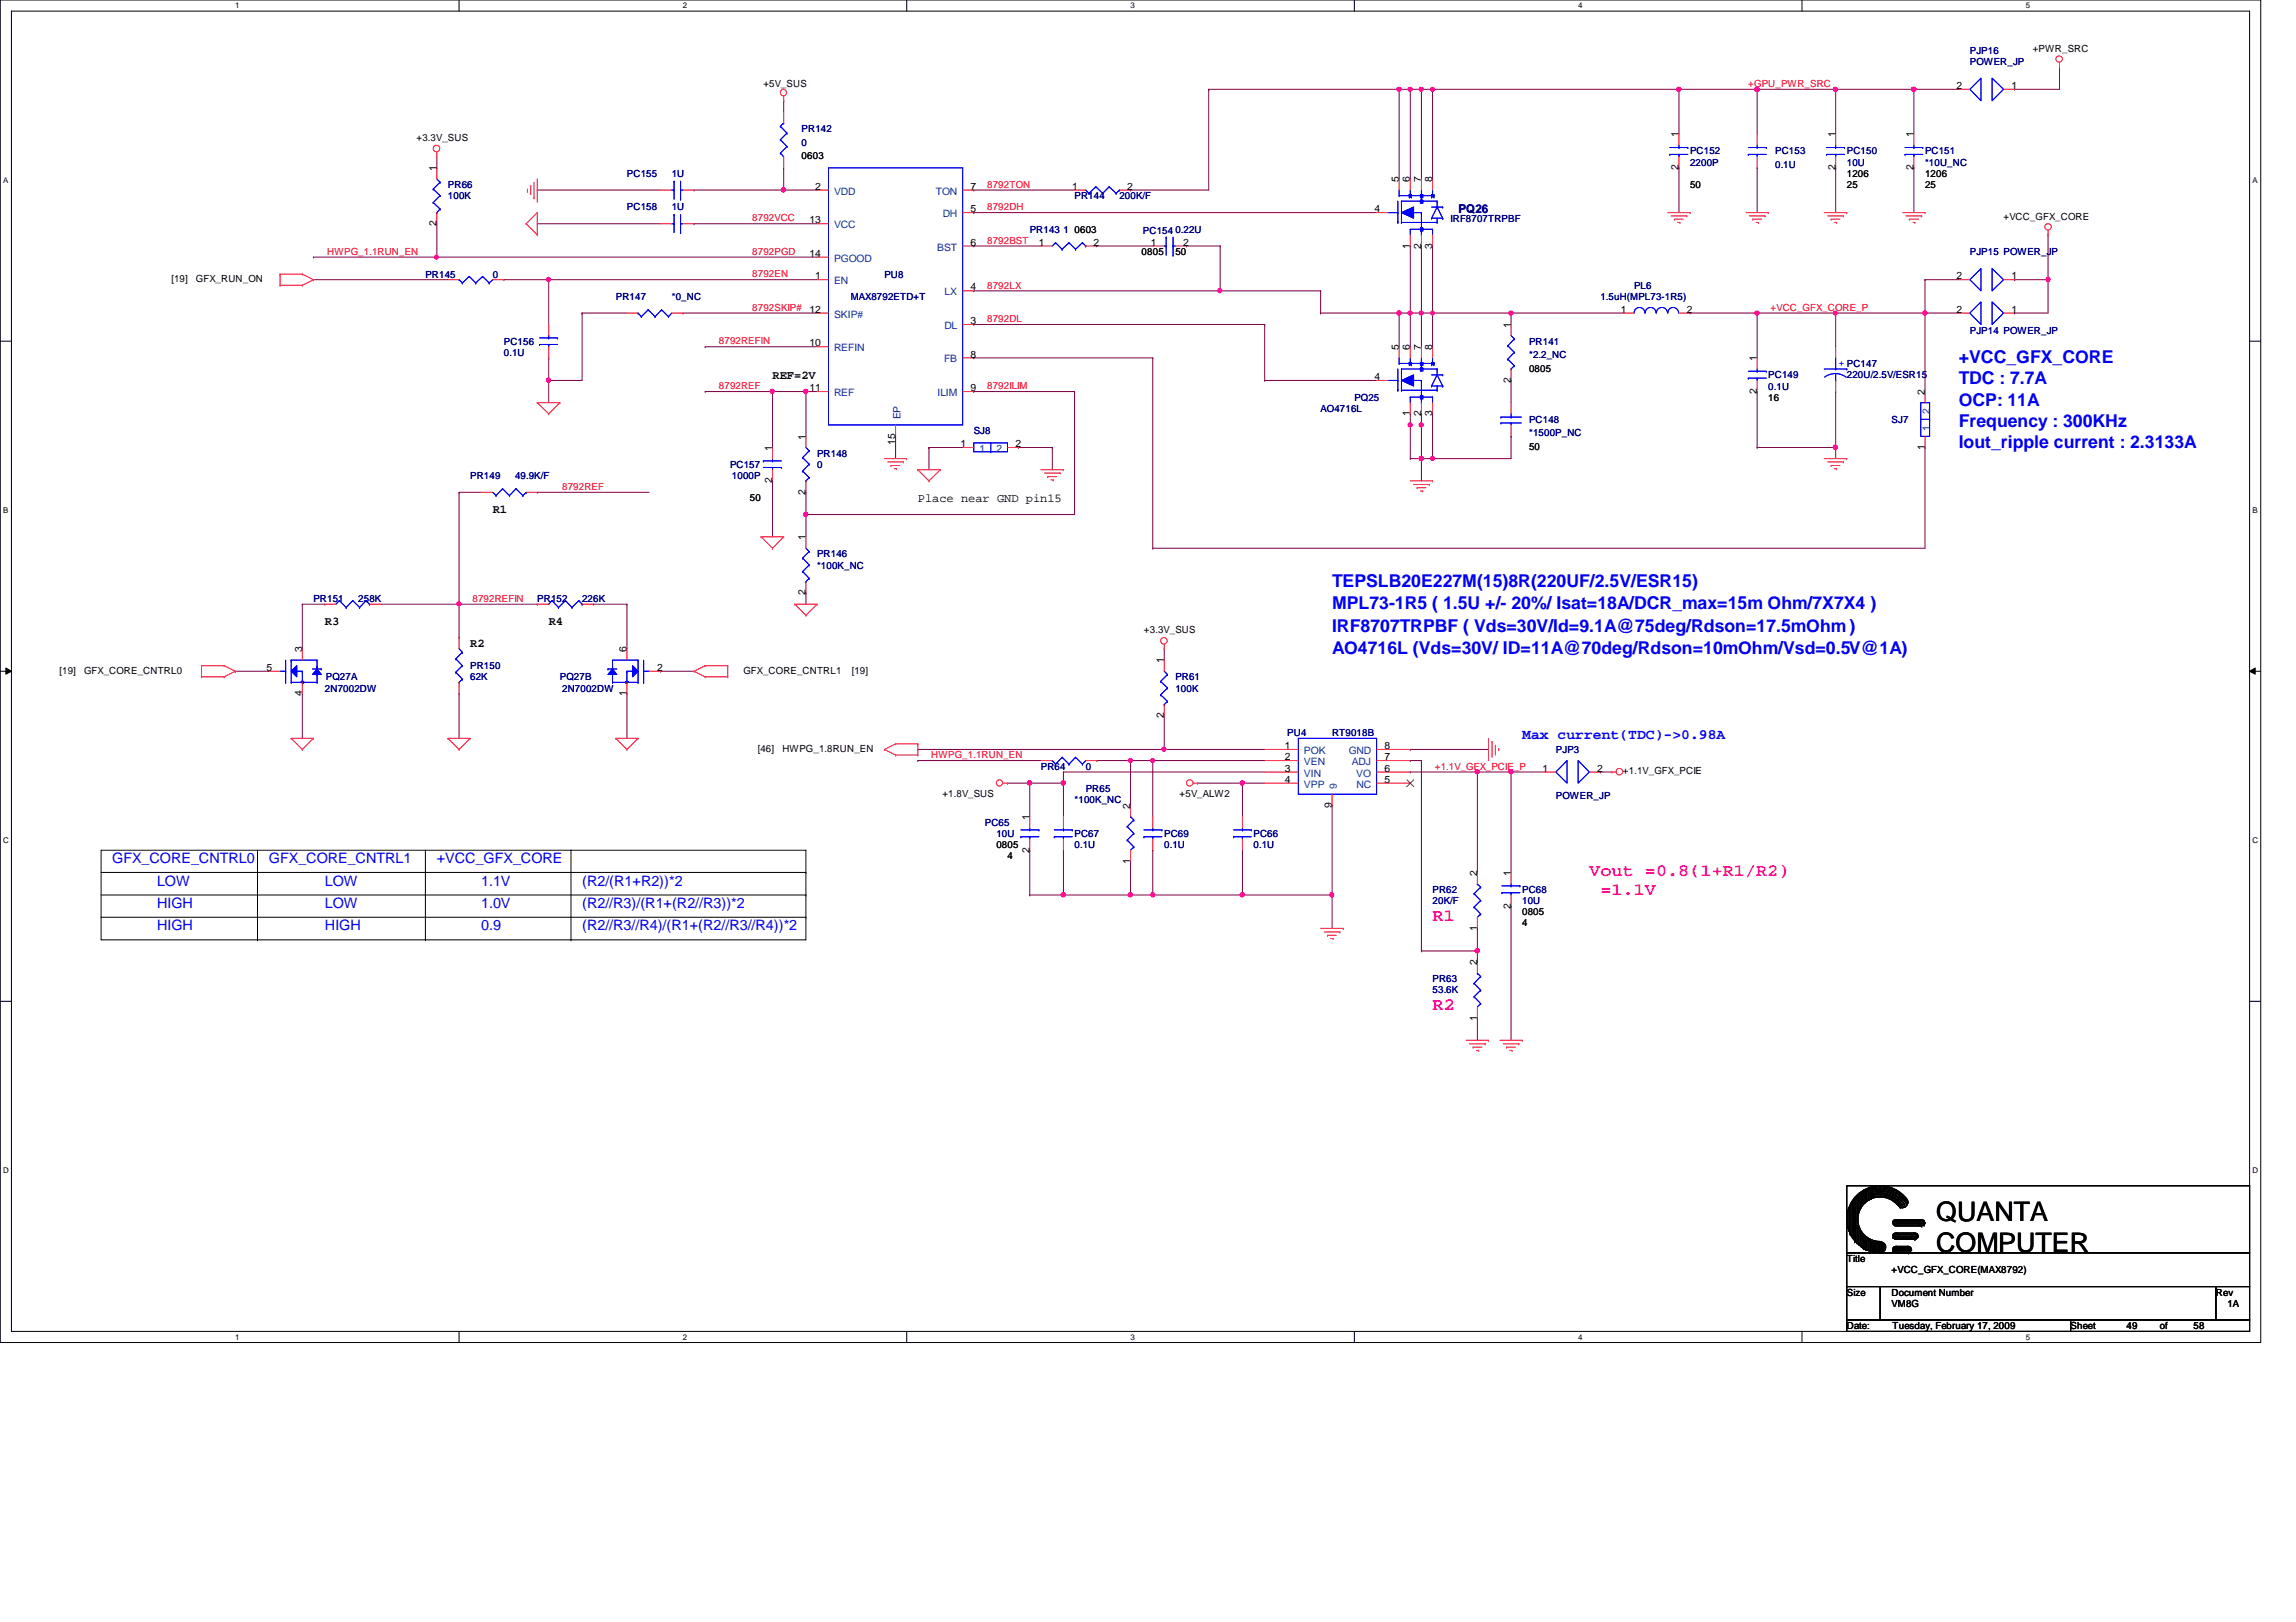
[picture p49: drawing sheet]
<svg xmlns="http://www.w3.org/2000/svg" width="297mm" height="210mm" viewBox="0 0 297 210" stroke-linecap="round" stroke-linejoin="round" font-family="sans-serif">
<defs><g id="words">
<g font-size="3.5">
<text x="250.5" y="158">QUANTA</text>
<text x="250.5" y="162">COMPUTER</text>
</g>
<g font-size="2.3" fill="#00f">
<text x="253.4" y="47">+VCC_GFX_CORE</text>
<text x="253.4" y="49.7">TDC : 7.7A</text>
<text x="253.4" y="52.5">OCP: 11A</text>
<text x="253.4" y="55.2">Frequency : 300KHz</text>
<text x="253.4" y="58">Iout_ripple current : 2.3133A</text>
<text x="172.3" y="75.9">TEPSLB20E227M(15)8R(220UF/2.5V/ESR15)</text>
<text x="172.3" y="81.7">IRF8707TRPBF ( Vds=30V/Id=9.1A@75deg/Rdson=17.5mOhm)</text>
<text x="172.3" y="78.8">MPL73-1R5 ( 1.5U +/- 20%/ Isat=18A/DCR_max=15m Ohm/7X7X4 )</text>
<text x="172.3" y="84.6">AO4716L (Vds=30V/ ID=11A@70deg/Rdson=10mOhm/Vsd=0.5V@1A)</text>
</g>
<g font-size="2.3" fill="#f0f">
<text x="205.6" y="113.3">Vout =0.8(1+R1/R2)</text>
<text x="185.3" y="119.1">R1</text>
<text x="207" y="115.9">=1.1V</text>
<text x="185.3" y="130.7">R2</text>
</g>
<g font-size="1.9" fill="#00f">
<text x="196.9" y="95.7">Max current(TDC)-&gt;0.98A</text>
<text x="14.5" y="111.7">GFX_CORE_CNTRL0</text>
<text x="34.8" y="111.7">GFX_CORE_CNTRL1</text>
<text x="56.5" y="111.7">+VCC_GFX_CORE</text>
<text x="20.3" y="117.5">HIGH</text>
<text x="20.3" y="114.6">LOW</text>
<text x="42" y="117.5">LOW</text>
<text x="42" y="114.6">LOW</text>
<text x="62.3" y="114.6">1.1V</text>
<text x="62.3" y="117.5">1.0V</text>
<text x="75.3" y="114.6">(R2/(R1+R2))*2</text>
<text x="75.3" y="117.5">(R2//R3)/(R1+(R2//R3))*2</text>
<text x="20.3" y="120.4">HIGH</text>
<text x="42" y="120.4">HIGH</text>
<text x="62.3" y="120.4">0.9</text>
<text x="75.3" y="120.4">(R2//R3//R4)/(R1+(R2//R3//R4))*2</text>
</g>
<text font-size="1.6" fill="#000080" x="188.7" y="27.5">PQ26</text>
<g font-size="1.6">
<text x="99.9" y="49">REF=2V</text>
<text x="118.7" y="64.9">Place near GND pin15</text>
<text x="63.8" y="66.4">R1</text>
<text x="42" y="80.9">R3</text>
<text x="60.8" y="83.8">R2</text>
<text x="71" y="80.9">R4</text>
</g>
<g font-size="1.3">
<text x="98.8" y="11.3">+5V_SUS</text>
<text x="253.1" y="11.5">2</text>
<text x="260.2" y="11.5">1</text>
<text x="263" y="6.7">+PWR_SRC</text>
<text x="217.2" y="17.8" transform="rotate(-90 217.2 17.8)">1</text>
<text x="237.4" y="17.8" transform="rotate(-90 237.4 17.8)">1</text>
<text x="247.6" y="17.8" transform="rotate(-90 247.6 17.8)">1</text>
<text x="53.9" y="18.2">+3.3V_SUS</text>
<text x="56.5" y="22.1" transform="rotate(-90 56.5 22.1)">1</text>
<text x="103.7" y="20.6">0603</text>
<text x="181" y="23.6" transform="rotate(-90 181 23.6)">5</text>
<text x="182.4" y="23.6" transform="rotate(-90 182.4 23.6)">6</text>
<text x="183.9" y="23.6" transform="rotate(-90 183.9 23.6)">7</text>
<text x="185.3" y="23.6" transform="rotate(-90 185.3 23.6)">8</text>
<text x="217.2" y="22.1" transform="rotate(-90 217.2 22.1)">2</text>
<text x="237.4" y="22.1" transform="rotate(-90 237.4 22.1)">2</text>
<text x="238.9" y="22.9">1206</text>
<text x="247.6" y="22.1" transform="rotate(-90 247.6 22.1)">2</text>
<text x="249" y="22.9">1206</text>
<text x="56.5" y="29.3" transform="rotate(-90 56.5 29.3)">2</text>
<text x="104.7" y="28.9">13</text>
<text x="105.4" y="24.6">2</text>
<text x="125.6" y="27.5">5</text>
<text x="125.6" y="24.6">7</text>
<text x="138.7" y="24.6">1</text>
<text x="145.8" y="24.6">2</text>
<text x="177.8" y="27.5">4</text>
<text x="218.6" y="24.3">50</text>
<text x="238.9" y="24.3">25</text>
<text x="249" y="24.3">25</text>
<text x="259.2" y="28.4">+VCC_GFX_CORE</text>
<text x="104.7" y="33.2">14</text>
<text x="125.6" y="31.8">6</text>
<text x="134.4" y="31.8">1</text>
<text x="139" y="30.1">0603</text>
<text x="141.5" y="31.8">2</text>
<text x="147.7" y="33">0805</text>
<text x="148.9" y="31.8">1</text>
<text x="152.1" y="33">50</text>
<text x="153.1" y="31.8">2</text>
<text x="182.4" y="32.2" transform="rotate(-90 182.4 32.2)">1</text>
<text x="183.9" y="32.2" transform="rotate(-90 183.9 32.2)">2</text>
<text x="185.3" y="32.2" transform="rotate(-90 185.3 32.2)">3</text>
<text x="22.2" y="36.5">[19]</text>
<text x="25.4" y="36.5">GFX_RUN_ON</text>
<text x="104.7" y="40.5">12</text>
<text x="105.4" y="36.2">1</text>
<text x="125.6" y="42">3</text>
<text x="125.6" y="37.6">4</text>
<text x="209.7" y="40.5">1</text>
<text x="218.2" y="40.5">2</text>
<text x="253.1" y="40.5">2</text>
<text x="253.1" y="36.2">2</text>
<text x="260.2" y="40.5">1</text>
<text x="260.2" y="36.2">1</text>
<text x="104.7" y="44.8">10</text>
<text x="125.6" y="46.3">8</text>
<text x="181" y="45.3" transform="rotate(-90 181 45.3)">5</text>
<text x="182.4" y="45.3" transform="rotate(-90 182.4 45.3)">6</text>
<text x="183.9" y="45.3" transform="rotate(-90 183.9 45.3)">7</text>
<text x="185.3" y="45.3" transform="rotate(-90 185.3 45.3)">8</text>
<text x="195.4" y="42.4" transform="rotate(-90 195.4 42.4)">1</text>
<text x="227.3" y="46.7" transform="rotate(-90 227.3 46.7)">1</text>
<text x="104.7" y="50.6">11</text>
<text x="125.6" y="50.6">9</text>
<text x="177.8" y="49.2">4</text>
<text x="182.4" y="53.9" transform="rotate(-90 182.4 53.9)">1</text>
<text x="183.9" y="53.9" transform="rotate(-90 183.9 53.9)">2</text>
<text x="185.3" y="53.9" transform="rotate(-90 185.3 53.9)">3</text>
<text x="195.4" y="49.5" transform="rotate(-90 195.4 49.5)">2</text>
<text x="197.8" y="48.1">0805</text>
<text x="227.3" y="51" transform="rotate(-90 227.3 51)">2</text>
<text x="228.8" y="51.9">16</text>
<text x="249" y="51.1" transform="rotate(-90 249 51.1)">2</text>
<text x="99.9" y="58.3" transform="rotate(-90 99.9 58.3)">1</text>
<text x="104.2" y="56.9" transform="rotate(-90 104.2 56.9)">1</text>
<text x="115.8" y="57.5" transform="rotate(-90 115.8 57.5)">15</text>
<text x="124.2" y="57.9">1</text>
<text x="131.4" y="57.9">2</text>
<text x="197.8" y="58.2">50</text>
<text x="249" y="58.3" transform="rotate(-90 249 58.3)">1</text>
<text x="97" y="64.9">50</text>
<text x="99.9" y="62.6" transform="rotate(-90 99.9 62.6)">2</text>
<text x="104.2" y="64" transform="rotate(-90 104.2 64)">2</text>
<text x="104.2" y="69.9" transform="rotate(-90 104.2 69.9)">1</text>
<text x="104.2" y="77" transform="rotate(-90 104.2 77)">2</text>
<text x="148" y="82">+3.3V_SUS</text>
<text x="7.7" y="87.2">[19]</text>
<text x="10.9" y="87.2">GFX_CORE_CNTRL0</text>
<text x="34.5" y="86.8">5</text>
<text x="39.1" y="84.4" transform="rotate(-90 39.1 84.4)">3</text>
<text x="81.1" y="84.4" transform="rotate(-90 81.1 84.4)">6</text>
<text x="85" y="86.8">2</text>
<text x="96.2" y="87.2">GFX_CORE_CNTRL1</text>
<text x="110.2" y="87.2">[19]</text>
<text x="150.6" y="85.9" transform="rotate(-90 150.6 85.9)">1</text>
<text x="39.1" y="90.1" transform="rotate(-90 39.1 90.1)">4</text>
<text x="81.1" y="90.1" transform="rotate(-90 81.1 90.1)">1</text>
<text x="150.6" y="93" transform="rotate(-90 150.6 93)">2</text>
<text x="98" y="97.3">[46]</text>
<text x="101.2" y="97.3">HWPG_1.8RUN_EN</text>
<text x="166.2" y="96.9">1</text>
<text x="166.2" y="98.4">2</text>
<text x="166.2" y="99.9">3</text>
<text x="166.2" y="101.3">4</text>
<text x="179.1" y="101.3">5</text>
<text x="179.1" y="99.9">6</text>
<text x="179.1" y="98.4">7</text>
<text x="179.1" y="96.9">8</text>
<text x="199.6" y="99.9">1</text>
<text x="206.6" y="99.9">2</text>
<text x="210" y="100.2">+1.1V_GFX_PCIE</text>
<text x="121.9" y="103.1">+1.8V_SUS</text>
<text x="133.2" y="106.1" transform="rotate(-90 133.2 106.1)">1</text>
<text x="146.2" y="104.6" transform="rotate(-90 146.2 104.6)">2</text>
<text x="152.6" y="103.1">+5V_ALW2</text>
<text x="172.3" y="104.6" transform="rotate(-90 172.3 104.6)">9</text>
<text x="128.9" y="109.8">0805</text>
<text x="130.3" y="111.2">4</text>
<text x="133.2" y="110.4" transform="rotate(-90 133.2 110.4)">2</text>
<text x="146.2" y="111.8" transform="rotate(-90 146.2 111.8)">1</text>
<text x="191.1" y="113.4" transform="rotate(-90 191.1 113.4)">2</text>
<text x="195.4" y="113.4" transform="rotate(-90 195.4 113.4)">1</text>
<text x="195.4" y="117.6" transform="rotate(-90 195.4 117.6)">2</text>
<text x="196.9" y="119.9">4</text>
<text x="196.9" y="118.4">0805</text>
<text x="191.1" y="124.9" transform="rotate(-90 191.1 124.9)">2</text>
<text x="191.1" y="120.5" transform="rotate(-90 191.1 120.5)">1</text>
<text x="191.1" y="132.1" transform="rotate(-90 191.1 132.1)">1</text>
<text x="238.9" y="163.3">Title</text>
<text x="238.9" y="167.7">Size</text>
<text x="244.7" y="167.7">Document Number</text>
<text x="244.7" y="164.8">+VCC_GFX_CORE(MAX8792)</text>
<text x="286.7" y="167.7">Rev</text>
<text x="238.9" y="172">Date:</text>
<text x="244.7" y="169.1">VM8G</text>
<text x="244.9" y="172">Tuesday, February 17, 2009</text>
<text x="267.9" y="172">Sheet</text>
<text x="275.1" y="172">49</text>
<text x="279.4" y="172">of</text>
<text x="283.8" y="172">58</text>
<text x="288.2" y="169.1">1A</text>
</g>
<g font-size="1.3" fill="#f00">
<text x="226.2" y="11.3">+GPU_PWR_SRC</text>
<text x="97.3" y="28.7">8792VCC</text>
<text x="127.7" y="24.3">8792TON</text>
<text x="127.7" y="27.2">8792DH</text>
<text x="42.3" y="33">HWPG_1.1RUN_EN</text>
<text x="97.3" y="35.9">8792EN</text>
<text x="97.3" y="33">8792PGD</text>
<text x="127.7" y="31.5">8792BST</text>
<text x="97.3" y="40.2">8792SKIP#</text>
<text x="127.7" y="41.7">8792DL</text>
<text x="127.7" y="37.3">8792LX</text>
<text x="229.1" y="40.2">+VCC_GFX_CORE_P</text>
<text x="93" y="44.6">8792REFIN</text>
<text x="93" y="50.4">8792REF</text>
<text x="127.7" y="50.4">8792ILIM</text>
<text x="72.7" y="63.4">8792REF</text>
<text x="61.1" y="77.9">8792REFIN</text>
<text x="120.5" y="98.1">HWPG_1.1RUN_EN</text>
<text x="185.6" y="99.6">+1.1V_GFX_PCIE_P</text>
</g>
<g font-size="1.3" fill="#000080">
<text x="254.8" y="7">PJP16</text>
<text x="254.8" y="8.4">POWER_JP</text>
<text x="103.7" y="17.1">PR142</text>
<text x="81.1" y="22.9">PC155</text>
<text x="86.9" y="22.9">1U</text>
<text x="103.7" y="18.8">0</text>
<text x="218.6" y="20">PC152</text>
<text x="218.6" y="21.5">2200P</text>
<text x="229.7" y="20">PC153</text>
<text x="229.7" y="21.7">0.1U</text>
<text x="238.9" y="20">PC150</text>
<text x="238.9" y="21.5">10U</text>
<text x="249" y="20">PC151</text>
<text x="249" y="21.5">*10U_NC</text>
<text x="58" y="24.3">PR66</text>
<text x="58" y="25.8">100K</text>
<text x="81.1" y="27.2">PC158</text>
<text x="86.9" y="27.2">1U</text>
<text x="139" y="25.8">PR144</text>
<text x="144.8" y="25.8">200K/F</text>
<text x="187.7" y="28.7">IRF8707TRPBF</text>
<text x="55" y="35.9">PR145</text>
<text x="63.8" y="35.9">0</text>
<text x="114.4" y="35.9">PU8</text>
<text x="133.2" y="30.1">PR143 1</text>
<text x="147.9" y="30.3">PC154</text>
<text x="152.1" y="30.1">0.22U</text>
<text x="254.8" y="33">PJP15 POWER_JP</text>
<text x="79.7" y="38.8">PR147</text>
<text x="86.9" y="38.8">*0_NC</text>
<text x="110.1" y="38.8">MAX8792ETD+T</text>
<text x="207" y="38.8">1.5uH(MPL73-1R5)</text>
<text x="211.4" y="37.4">PL6</text>
<text x="65.2" y="44.6">PC156</text>
<text x="65.2" y="46.1">0.1U</text>
<text x="197.8" y="44.6">PR141</text>
<text x="197.8" y="46.4">*2.2_NC</text>
<text x="254.8" y="43.2">PJP14 POWER_JP</text>
<text x="170.9" y="53.3">AO4716L</text>
<text x="175.2" y="51.9">PQ25</text>
<text x="228.8" y="48.9">PC149</text>
<text x="228.8" y="50.4">0.1U</text>
<text x="238.9" y="48.9">220U/2.5V/ESR15</text>
<text x="105.7" y="59.1">PR148</text>
<text x="126" y="56.2">SJ8</text>
<text x="197.8" y="54.7">PC148</text>
<text x="197.8" y="56.5">*1500P_NC</text>
<text x="244.7" y="54.7">SJ7</text>
<text x="60.8" y="62">PR149</text>
<text x="66.6" y="62">49.9K/F</text>
<text x="94.4" y="60.5">PC157</text>
<text x="94.7" y="62">1000P</text>
<text x="105.7" y="60.5">0</text>
<text x="40.6" y="77.9">PR151</text>
<text x="46.4" y="77.9">258K</text>
<text x="69.5" y="77.9">PR152</text>
<text x="75.3" y="77.9">226K</text>
<text x="105.7" y="72.1">PR146</text>
<text x="105.7" y="73.6">*100K_NC</text>
<text x="42" y="89.5">2N7002DW</text>
<text x="42.2" y="88.1">PQ27A</text>
<text x="60.8" y="86.6">PR150</text>
<text x="60.8" y="88.1">62K</text>
<text x="72.4" y="88.1">PQ27B</text>
<text x="72.7" y="89.5">2N7002DW</text>
<text x="152.1" y="88.1">PR61</text>
<text x="152.1" y="89.5">100K</text>
<text x="166.5" y="95.3">PU4</text>
<text x="172.3" y="95.3">RT9018B</text>
<text x="134.7" y="99.6">PR64</text>
<text x="140.5" y="99.6">0</text>
<text x="201.3" y="97.5">PJP3</text>
<text x="127.4" y="106.8">PC65</text>
<text x="139" y="104">*100K_NC</text>
<text x="140.5" y="102.5">PR65</text>
<text x="201.3" y="103.4">POWER_JP</text>
<text x="128.9" y="108.3">10U</text>
<text x="139" y="108.3">PC67</text>
<text x="139" y="109.8">0.1U</text>
<text x="150.6" y="108.3">PC69</text>
<text x="150.6" y="109.8">0.1U</text>
<text x="162.2" y="108.3">PC66</text>
<text x="162.2" y="109.8">0.1U</text>
<text x="185.3" y="115.6">PR62</text>
<text x="185.3" y="117">20K/F</text>
<text x="196.9" y="115.6">PC68</text>
<text x="196.9" y="117">10U</text>
<text x="185.3" y="127.1">PR63</text>
<text x="185.3" y="128.6">53.6K</text>
</g>
<g font-size="1.3" fill="#004080">
<text x="107.9" y="25.2">VDD</text>
<text x="107.9" y="29.5">VCC</text>
<text x="121.1" y="25.2">TON</text>
<text x="122" y="28.1">DH</text>
<text x="107.9" y="33.9">PGOOD</text>
<text x="121.2" y="32.4">BST</text>
<text x="107.9" y="36.8">EN</text>
<text x="107.9" y="41.1">SKIP#</text>
<text x="122.2" y="38.2">LX</text>
<text x="107.9" y="45.5">REFIN</text>
<text x="122.1" y="46.9">FB</text>
<text x="122.2" y="42.6">DL</text>
<text x="107.9" y="51.3">REF</text>
<text x="121.3" y="51.3">ILIM</text>
<text x="249.7" y="53.6" transform="rotate(-90 249.7 53.6)">2</text>
<text x="116.5" y="54.3" transform="rotate(-90 116.5 54.3)">EP</text>
<text x="126.7" y="58.5">1</text>
<text x="128.9" y="58.5">2</text>
<text x="249.7" y="55.8" transform="rotate(-90 249.7 55.8)">1</text>
<text x="168.7" y="97.6">POK</text>
<text x="168.7" y="99">VEN</text>
<text x="168.7" y="100.5">VIN</text>
<text x="168.7" y="101.9">VPP</text>
<text x="174.5" y="97.6">GND</text>
<text x="174.9" y="99">ADJ</text>
<text x="175.5" y="100.5">VO</text>
<text x="175.5" y="101.9">NC</text>
<text x="173" y="102.1" transform="rotate(-90 173 102.1)">9</text>
</g>
<text font-size="1.3" fill="#00f" x="237.9" y="47.4">+ PC147</text>
<g font-size="1">
<text x="30.4" y="1.1">1</text>
<text x="88.3" y="1.1">2</text>
<text x="146.3" y="1.1">3</text>
<text x="204.2" y="1.1">4</text>
<text x="262.1" y="1.1">5</text>
<text x=".4" y="23.7">A</text>
<text x="291.4" y="23.7">A</text>
<text x=".4" y="66.4">B</text>
<text x="291.4" y="66.4">B</text>
<text x=".4" y="109.1">C</text>
<text x="291.4" y="109.1">C</text>
<text x=".4" y="151.8">D</text>
<text x="291.4" y="151.8">D</text>
<text x="30.4" y="173.4">1</text>
<text x="88.3" y="173.4">2</text>
<text x="146.3" y="173.4">3</text>
<text x="204.2" y="173.4">4</text>
<text x="262.1" y="173.4">5</text>
</g>
</g></defs>
<path d="M0 0h292.5v173.7h-292.5zM1.5 1.4h289.5v170.9h-289.5z" fill="none" stroke="#000" stroke-width=".13"/>
<g fill="#fff">
<path d="M30.4 .2h.6v1.1h-.6z"/>
<path d="M30.4 172.5h.6v1.1h-.6z"/>
</g>
<path d="M59.4 0v1.4M59.4 172.3v1.4" fill="none" stroke="#000" stroke-width=".13"/>
<g fill="#fff">
<path d="M88.3 .2h.6v1.1h-.6z"/>
<path d="M88.3 172.5h.6v1.1h-.6z"/>
</g>
<path d="M117.3 0v1.4M117.3 172.3v1.4" fill="none" stroke="#000" stroke-width=".13"/>
<g fill="#fff">
<path d="M146.3 .2h.5v1.1h-.5z"/>
<path d="M146.3 172.5h.5v1.1h-.5z"/>
</g>
<path d="M175.2 0v1.4M175.2 172.3v1.4" fill="none" stroke="#000" stroke-width=".13"/>
<g fill="#fff">
<path d="M204.2 .2h.5v1.1h-.5z"/>
<path d="M204.2 172.5h.5v1.1h-.5z"/>
</g>
<path d="M233.1 0v1.4M233.1 172.3v1.4" fill="none" stroke="#000" stroke-width=".13"/>
<g fill="#fff">
<path d="M262.1 .2h.5v1.1h-.5z"/>
<path d="M262.1 172.5h.5v1.1h-.5z"/>
<path d="M.4 22.8h.7v1.1h-.7z"/>
<path d="M291.4 22.8h.7v1.1h-.7z"/>
<path d="M.4 65.5h.7v1.1h-.7z"/>
<path d="M291.4 65.5h.7v1.1h-.7z"/>
</g>
<path d="M0 44.2h1.5M291 44.2h1.5" fill="none" stroke="#000" stroke-width=".13"/>
<g fill="#fff">
<path d="M.4 108.2h.7v1.1h-.7z"/>
<path d="M291.4 108.2h.7v1.1h-.7z"/>
</g>
<path d="M0 86.9h1.5M.8 86.4l.7 .5-.7 .3zM291 86.9l.8-.5v.8zM291 86.9h1.5" fill="none" stroke="#000" stroke-width=".13"/>
<path d="M.8 86.4l.7 .5-.7 .3zM291 86.9l.8-.5v.8z" fill="#000"/>
<g fill="#fff">
<path d="M.4 150.9h.7v1.2h-.7z"/>
<path d="M291.4 150.9h.7v1.2h-.7z"/>
</g>
<path d="M0 129.6h1.5M291 129.6h1.5" fill="none" stroke="#000" stroke-width=".13"/>
<path d="M163.6 49.2h.1M163.6 49.2h14.5M195.5 40.5h.1M195.5 40.5h14.5M150.6 85.4h.1M150.6 83.9v1.5M182.5 99.9h.1M182.5 99.9h8.6M191.1 99.9h.1M191.1 99.9v13M191.1 131.7h.1M191.1 131.7v2.9" fill="none" stroke="#800040" stroke-width=".13"/>
<circle cx="195.5" cy="40.5" r=".27" fill="#f0f"/>
<circle cx="195.5" cy="40.5" r=".27" fill="none" stroke="#f0f" stroke-width=".13"/>
<path d="M182.5 59.4h.1M182.5 59.4h1.4" fill="none" stroke="#800040" stroke-width=".13"/>
<circle cx="183.9" cy="59.3" r=".29" fill="#f0f"/>
<circle cx="183.9" cy="59.3" r=".29" fill="none" stroke="#f0f" stroke-width=".13"/>
<path d="M237.5 40.5h.1M237.5 40.5h11.5" fill="none" stroke="#800040" stroke-width=".13"/>
<circle cx="249" cy="40.5" r=".27" fill="#f0f"/>
<circle cx="249" cy="40.5" r=".27" fill="none" stroke="#f0f" stroke-width=".13"/>
<circle cx="237.4" cy="40.5" r=".26" fill="#f0f"/>
<circle cx="237.4" cy="40.5" r=".26" fill="none" stroke="#f0f" stroke-width=".13"/>
<path d="M157.9 37.6h.1M157.9 37.6h13" fill="none" stroke="#800040" stroke-width=".13"/>
<circle cx="157.8" cy="37.6" r=".27" fill="#f0f"/>
<circle cx="157.8" cy="37.6" r=".27" fill="none" stroke="#f0f" stroke-width=".13"/>
<path d="M185.3 59.4h.1M185.3 59.4h10.2" fill="none" stroke="#800040" stroke-width=".13"/>
<circle cx="185.3" cy="59.3" r=".27" fill="#f0f"/>
<circle cx="185.3" cy="59.3" r=".27" fill="none" stroke="#f0f" stroke-width=".13"/>
<path d="M185.3 11.6h.1M185.3 11.6h31.9" fill="none" stroke="#800040" stroke-width=".13"/>
<circle cx="185.3" cy="11.6" r=".26" fill="#f0f"/>
<circle cx="185.3" cy="11.6" r=".26" fill="none" stroke="#f0f" stroke-width=".13"/>
<path d="M182.5 55h.1M182.5 55v4.4" fill="none" stroke="#800040" stroke-width=".13"/>
<circle cx="182.4" cy="55" r=".27" fill="#f0f"/>
<circle cx="182.4" cy="55" r=".27" fill="none" stroke="#f0f" stroke-width=".13"/>
<path d="M183.9 55h.1M183.9 55v4.4" fill="none" stroke="#800040" stroke-width=".13"/>
<circle cx="183.9" cy="55" r=".27" fill="#f0f"/>
<circle cx="183.9" cy="55" r=".27" fill="none" stroke="#f0f" stroke-width=".13"/>
<path d="M101.4 13h.1M101.4 13v1.5M183.9 59.4h.1M185.3 53.6h.1M185.3 40.5h.1M185.3 53.6v5.8h-1.4M185.3 40.5h10.2M195.5 40.5h.1M195.5 40.5v1.5" fill="none" stroke="#800040" stroke-width=".13"/>
<circle cx="185.3" cy="40.5" r=".26" fill="#f0f"/>
<circle cx="185.3" cy="40.5" r=".26" fill="none" stroke="#f0f" stroke-width=".13"/>
<path d="M183.9 40.5h.1M183.9 40.5h1.4M185.3 40.5h.1M185.3 40.5v4.4" fill="none" stroke="#800040" stroke-width=".13"/>
<circle cx="183.9" cy="40.5" r=".27" fill="#f0f"/>
<circle cx="183.9" cy="40.5" r=".27" fill="none" stroke="#f0f" stroke-width=".13"/>
<path d="M182.5 40.5h.1M182.5 40.5h1.4M183.9 40.5h.1M183.9 40.5v4.4" fill="none" stroke="#800040" stroke-width=".13"/>
<circle cx="182.4" cy="40.5" r=".27" fill="#f0f"/>
<circle cx="182.4" cy="40.5" r=".27" fill="none" stroke="#f0f" stroke-width=".13"/>
<path d="M181 40.5h.1M181 40.5h1.5M182.5 40.5h.1M182.5 40.5v4.4" fill="none" stroke="#800040" stroke-width=".13"/>
<circle cx="181" cy="40.5" r=".27" fill="#f0f"/>
<circle cx="181" cy="40.5" r=".27" fill="none" stroke="#f0f" stroke-width=".13"/>
<g fill="none" stroke="#800040" stroke-width=".13">
<path d="M71 36.2h.1M71 36.2v5.8M182.5 31.8h.1M182.5 31.8v8.7M183.9 31.8h.1M183.9 31.8v8.7M185.3 31.8h.1M185.3 31.8v8.7M71 49.2h.1M71 49.2v2.9M181 40.5h.1M181 40.5v4.4"/>
<path d="M104.3 76.7h.1M104.3 76.7v1.5"/>
</g>
<circle cx="70.9" cy="49.2" r=".26" fill="#f0f"/>
<circle cx="70.9" cy="49.2" r=".26" fill="none" stroke="#f0f" stroke-width=".13"/>
<path d="M104.3 66.6h.1M104.3 66.6v2.9" fill="none" stroke="#800040" stroke-width=".13"/>
<circle cx="104.2" cy="66.6" r=".29" fill="#f0f"/>
<circle cx="104.2" cy="66.6" r=".29" fill="none" stroke="#f0f" stroke-width=".13"/>
<path d="M71 36.2h.1M71 36.2h34.7M139 50.7h.1M139 50.7v15.9h-34.7M104.3 66.6h.1M104.3 63.7h.1M104.3 63.7v2.9" fill="none" stroke="#800040" stroke-width=".13"/>
<circle cx="70.9" cy="36.2" r=".27" fill="#f0f"/>
<circle cx="70.9" cy="36.2" r=".27" fill="none" stroke="#f0f" stroke-width=".13"/>
<g fill="none" stroke="#800040" stroke-width=".13">
<path d="M156.4 11.6h.1M156.4 11.6v13h-10.1M89.8 24.6h.1M89.8 24.6h15.9M101.4 21.7h.1M101.4 24.6h.1M101.4 21.7v2.9M126 24.6h.1M126 31.8h.1M126 24.6h13M126 31.8h8.7M141.9 31.8h.1"/>
<path d="M141.9 31.8h7.2M146.3 24.6h.1M153.5 31.8h.1M153.5 31.8h4.4M71 49.2h.1M75.3 40.5h.1M75.3 40.5h5.8M75.3 40.5v8.7h-4.3M88.3 40.5h.1M88.3 40.5h17.4M91.2 44.9h.1M91.2 50.7h.1"/>
<path d="M91.2 44.9h14.5M91.2 50.7h8.7M99.9 50.7h.1M99.9 50.7v7.2M104.3 50.7h.1M104.3 50.7h1.4M115.9 56.5h.1M115.9 56.5v2.9M126 42h.1M126 46.3h.1M126 50.7h.1M126 50.7h13"/>
<path d="M126 42h37.6M126 46.3h23.1M149.1 46.3h.1M149.1 46.3v24.7M163.6 42h.1M163.6 42v7.2M183.9 59.4h.1M183.9 59.4v2.8M195.5 56.5h.1M195.5 56.5v2.9M99.9 62.2h.1M99.9 62.2v7.3"/>
<path d="M149.1 71h.1M149.1 71h99.9"/>
</g>
<circle cx="101.4" cy="24.6" r=".29" fill="#f0f"/>
<circle cx="101.4" cy="24.6" r=".29" fill="none" stroke="#f0f" stroke-width=".13"/>
<path d="M69.5 24.6h.1M69.5 29h.1M69.5 24.6h16M69.5 29h16M89.8 29h.1M89.8 29h15.9M170.9 37.6h.1M170.9 37.6v2.9M104.3 50.7h.1M104.3 50.7v5.8" fill="none" stroke="#800040" stroke-width=".13"/>
<circle cx="104.2" cy="50.6" r=".29" fill="#f0f"/>
<circle cx="104.2" cy="50.6" r=".29" fill="none" stroke="#f0f" stroke-width=".13"/>
<path d="M99.9 50.7h.1M99.9 50.7h4.4" fill="none" stroke="#800040" stroke-width=".13"/>
<circle cx="99.9" cy="50.6" r=".27" fill="#f0f"/>
<circle cx="99.9" cy="50.6" r=".27" fill="none" stroke="#f0f" stroke-width=".13"/>
<path d="M71 46.3h.1M71 46.3v2.9M195.5 49.2h.1M195.5 49.2v2.9" fill="none" stroke="#800040" stroke-width=".13"/>
<circle cx="70.9" cy="49.2" r=".26" fill="#f0f"/>
<circle cx="70.9" cy="49.2" r=".26" fill="none" stroke="#f0f" stroke-width=".13"/>
<path d="M217.2 11.6h.1M217.2 11.6v5.8M126 27.5h.1M126 27.5h52.1M217.2 21.7h.1M217.2 21.7v5.8" fill="none" stroke="#800040" stroke-width=".13"/>
<circle cx="217.2" cy="11.6" r=".27" fill="#f0f"/>
<circle cx="217.2" cy="11.6" r=".27" fill="none" stroke="#f0f" stroke-width=".13"/>
<path d="M247.6 11.6h.1M247.6 11.6h5.8M260.6 11.6h.1M266.4 8.7h.1M266.4 8.7v2.9h-5.8" fill="none" stroke="#800040" stroke-width=".13"/>
<circle cx="247.6" cy="11.6" r=".27" fill="#f0f"/>
<circle cx="247.6" cy="11.6" r=".27" fill="none" stroke="#f0f" stroke-width=".13"/>
<path d="M247.6 11.6h.1M247.6 11.6v5.8M227.3 21.7h.1M227.3 21.7v5.8" fill="none" stroke="#800040" stroke-width=".13"/>
<circle cx="247.6" cy="11.6" r=".27" fill="#f0f"/>
<circle cx="247.6" cy="11.6" r=".27" fill="none" stroke="#f0f" stroke-width=".13"/>
<path d="M217.2 11.6h.1M217.2 11.6h10.1" fill="none" stroke="#800040" stroke-width=".13"/>
<circle cx="227.3" cy="11.6" r=".27" fill="#f0f"/>
<circle cx="227.3" cy="11.6" r=".27" fill="none" stroke="#f0f" stroke-width=".13"/>
<circle cx="217.2" cy="11.6" r=".27" fill="#f0f"/>
<circle cx="217.2" cy="11.6" r=".27" fill="none" stroke="#f0f" stroke-width=".13"/>
<path d="M227.3 11.6h.1M227.3 11.6v5.8M237.5 11.6h.1M237.5 11.6v5.8M237.5 21.7h.1M237.5 21.7v5.8M247.6 21.7h.1M247.6 21.7v5.8" fill="none" stroke="#800040" stroke-width=".13"/>
<circle cx="227.3" cy="11.6" r=".27" fill="#f0f"/>
<circle cx="227.3" cy="11.6" r=".27" fill="none" stroke="#f0f" stroke-width=".13"/>
<path d="M237.5 11.6h.1M237.5 11.6h10.1" fill="none" stroke="#800040" stroke-width=".13"/>
<circle cx="247.6" cy="11.6" r=".27" fill="#f0f"/>
<circle cx="247.6" cy="11.6" r=".27" fill="none" stroke="#f0f" stroke-width=".13"/>
<circle cx="237.4" cy="11.6" r=".26" fill="#f0f"/>
<circle cx="237.4" cy="11.6" r=".26" fill="none" stroke="#f0f" stroke-width=".13"/>
<path d="M227.3 11.6h.1M227.3 11.6h10.2" fill="none" stroke="#800040" stroke-width=".13"/>
<circle cx="237.4" cy="11.6" r=".26" fill="#f0f"/>
<circle cx="237.4" cy="11.6" r=".26" fill="none" stroke="#f0f" stroke-width=".13"/>
<circle cx="227.3" cy="11.6" r=".27" fill="#f0f"/>
<circle cx="227.3" cy="11.6" r=".27" fill="none" stroke="#f0f" stroke-width=".13"/>
<g fill="none" stroke="#800040" stroke-width=".13">
<path d="M126 37.6h.1M157.9 31.8h.1M157.9 31.8v5.8h-31.9M249 36.2h.1M249 36.2v4.3M249 36.2h4.4M260.6 36.2h.1M265 30.4h.1M265 30.4v5.8h-4.4M227.3 40.5h.1M227.3 40.5h10.2M237.5 40.5h.1"/>
<path d="M237.5 40.5v4.4M249 40.5h.1M249 40.5h4.4M260.6 40.5h.1M260.6 40.5h4.4"/>
</g>
<circle cx="227.3" cy="40.5" r=".27" fill="#f0f"/>
<circle cx="227.3" cy="40.5" r=".27" fill="none" stroke="#f0f" stroke-width=".13"/>
<path d="M227.3 40.5h.1M227.3 40.5v5.8M237.5 57.9h.1M237.5 57.9v1.5" fill="none" stroke="#800040" stroke-width=".13"/>
<circle cx="237.4" cy="57.9" r=".27" fill="#f0f"/>
<circle cx="237.4" cy="57.9" r=".27" fill="none" stroke="#f0f" stroke-width=".13"/>
<path d="M265 36.2h.1M265 36.2v4.3" fill="none" stroke="#800040" stroke-width=".13"/>
<circle cx="264.9" cy="36.2" r=".27" fill="#f0f"/>
<circle cx="264.9" cy="36.2" r=".27" fill="none" stroke="#f0f" stroke-width=".13"/>
<path d="M156.4 11.6h.1M156.4 11.6h26.1M181 11.6h.1M181 11.6v11.6M182.5 11.6h.1M182.5 11.6v11.6M227.3 50.7h.1M227.3 50.7v7.2" fill="none" stroke="#800040" stroke-width=".13"/>
<circle cx="181" cy="11.6" r=".27" fill="#f0f"/>
<circle cx="181" cy="11.6" r=".27" fill="none" stroke="#f0f" stroke-width=".13"/>
<path d="M183.9 11.6h.1M183.9 11.6v11.6M237.5 50.7h.1M237.5 50.7v7.2" fill="none" stroke="#800040" stroke-width=".13"/>
<circle cx="237.4" cy="57.9" r=".27" fill="#f0f"/>
<circle cx="237.4" cy="57.9" r=".27" fill="none" stroke="#f0f" stroke-width=".13"/>
<path d="M182.5 11.6h.1M182.5 11.6h1.4" fill="none" stroke="#800040" stroke-width=".13"/>
<circle cx="182.4" cy="11.6" r=".27" fill="#f0f"/>
<circle cx="182.4" cy="11.6" r=".27" fill="none" stroke="#f0f" stroke-width=".13"/>
<path d="M183.9 11.6h.1M183.9 11.6h1.4M185.3 11.6h.1M185.3 11.6v11.6M218.6 40.5h.1M218.6 40.5h8.7" fill="none" stroke="#800040" stroke-width=".13"/>
<circle cx="183.9" cy="11.6" r=".27" fill="#f0f"/>
<circle cx="183.9" cy="11.6" r=".27" fill="none" stroke="#f0f" stroke-width=".13"/>
<g fill="none" stroke="#800040" stroke-width=".13">
<path d="M40.6 36.2h.1M40.6 36.2h17.4M65.2 36.2h.1M65.2 36.2h5.8M120.2 57.9h.1M120.2 57.9v2.9M120.2 57.9h4.3M131.8 57.9h.1M131.8 57.9h4.3M136.1 57.9h.1M136.1 57.9v2.9M150.6 97h.1"/>
<path d="M150.6 97h13"/>
</g>
<circle cx="150.6" cy="97" r=".27" fill="#f0f"/>
<circle cx="150.6" cy="97" r=".27" fill="none" stroke="#f0f" stroke-width=".13"/>
<path d="M137.6 99.9h.1M137.6 99.9h26M182.5 98.4h.1M182.5 98.4h1.4M183.9 98.4h.1M183.9 98.4v24.7M160.7 101.3h.1M160.7 101.3v4.4M183.9 123.1h.1M183.9 123.1h7.2" fill="none" stroke="#800040" stroke-width=".13"/>
<circle cx="160.7" cy="101.3" r=".29" fill="#f0f"/>
<circle cx="160.7" cy="101.3" r=".29" fill="none" stroke="#f0f" stroke-width=".13"/>
<path d="M191.1 99.9h.1M191.1 99.9h4.4" fill="none" stroke="#800040" stroke-width=".13"/>
<circle cx="191.1" cy="99.9" r=".27" fill="#f0f"/>
<circle cx="191.1" cy="99.9" r=".27" fill="none" stroke="#f0f" stroke-width=".13"/>
<g fill="none" stroke="#800040" stroke-width=".13">
<path d="M118.7 98.4h.1M118.7 98.4h16M137.6 99.9h.1M137.6 99.9v5.8M141.9 98.4h.1M141.9 98.4h4.4M130.3 101.3h.1M130.3 101.3h2.9M137.6 101.3h.1M146.3 111.5h.1M146.3 111.5v4.3M154.9 101.3h.1"/>
<path d="M154.9 101.3h5.8M195.5 117.3h.1M195.5 117.3v17.3"/>
</g>
<circle cx="137.5" cy="101.3" r=".29" fill="#f0f"/>
<circle cx="137.5" cy="101.3" r=".29" fill="none" stroke="#f0f" stroke-width=".13"/>
<path d="M149.1 115.8h.1M149.1 115.8h11.6" fill="none" stroke="#800040" stroke-width=".13"/>
<circle cx="149.1" cy="115.8" r=".27" fill="#f0f"/>
<circle cx="149.1" cy="115.8" r=".27" fill="none" stroke="#f0f" stroke-width=".13"/>
<path d="M146.3 98.4h.1M146.3 98.4h2.8M172.3 104.2h.1M172.3 104.2v11.6" fill="none" stroke="#800040" stroke-width=".13"/>
<circle cx="146.2" cy="98.4" r=".27" fill="#f0f"/>
<circle cx="146.2" cy="98.4" r=".27" fill="none" stroke="#f0f" stroke-width=".13"/>
<path d="M146.3 115.8h.1M146.3 115.8h2.8" fill="none" stroke="#800040" stroke-width=".13"/>
<circle cx="146.2" cy="115.8" r=".29" fill="#f0f"/>
<circle cx="146.2" cy="115.8" r=".29" fill="none" stroke="#f0f" stroke-width=".13"/>
<path d="M133.2 115.8h.1M133.2 101.3h.1M133.2 115.8h4.4M133.2 101.3v4.4" fill="none" stroke="#800040" stroke-width=".13"/>
<circle cx="133.2" cy="101.3" r=".29" fill="#f0f"/>
<circle cx="133.2" cy="101.3" r=".29" fill="none" stroke="#f0f" stroke-width=".13"/>
<path d="M195.5 99.9h.1M195.5 99.9v13M195.5 99.9h4.3M133.2 101.3h.1M133.2 101.3h4.4" fill="none" stroke="#800040" stroke-width=".13"/>
<circle cx="195.5" cy="99.9" r=".27" fill="#f0f"/>
<circle cx="195.5" cy="99.9" r=".27" fill="none" stroke="#f0f" stroke-width=".13"/>
<path d="M146.3 98.4h.1M146.3 98.4v5.8M149.1 98.4h.1M149.1 98.4h14.5M182.5 97h.1M182.5 97h10.1M149.1 110h.1M149.1 110v5.8M160.7 110h.1M160.7 110v5.8" fill="none" stroke="#800040" stroke-width=".13"/>
<circle cx="149.1" cy="98.4" r=".26" fill="#f0f"/>
<circle cx="149.1" cy="98.4" r=".26" fill="none" stroke="#f0f" stroke-width=".13"/>
<path d="M137.6 110h.1M137.6 110v5.8M172.3 115.8h.1M172.3 115.8v4.3" fill="none" stroke="#800040" stroke-width=".13"/>
<circle cx="172.3" cy="115.8" r=".27" fill="#f0f"/>
<circle cx="172.3" cy="115.8" r=".27" fill="none" stroke="#f0f" stroke-width=".13"/>
<path d="M149.1 98.4h.1M149.1 98.4v7.3M207 99.9h.1M207 99.9h1.5M133.2 110h.1M133.2 110v5.8M137.6 115.8h.1M137.6 115.8h8.7M160.7 101.3h.1M160.7 101.3h2.9" fill="none" stroke="#800040" stroke-width=".13"/>
<circle cx="137.5" cy="115.8" r=".29" fill="#f0f"/>
<circle cx="137.5" cy="115.8" r=".29" fill="none" stroke="#f0f" stroke-width=".13"/>
<path d="M160.7 115.8h.1M160.7 115.8h11.6" fill="none" stroke="#800040" stroke-width=".13"/>
<circle cx="160.7" cy="115.8" r=".29" fill="#f0f"/>
<circle cx="160.7" cy="115.8" r=".29" fill="none" stroke="#f0f" stroke-width=".13"/>
<path d="M227.3 57.9h.1M227.3 57.9h10.2M191.1 123.1h.1M191.1 123.1v1.4" fill="none" stroke="#800040" stroke-width=".13"/>
<circle cx="191.1" cy="123" r=".29" fill="#f0f"/>
<circle cx="191.1" cy="123" r=".29" fill="none" stroke="#f0f" stroke-width=".13"/>
<path d="M170.9 40.5h.1M170.9 40.5h10.1" fill="none" stroke="#800040" stroke-width=".13"/>
<circle cx="181" cy="40.5" r=".27" fill="#f0f"/>
<circle cx="181" cy="40.5" r=".27" fill="none" stroke="#f0f" stroke-width=".13"/>
<path d="M249 40.5h.1M249 40.5v10.2" fill="none" stroke="#800040" stroke-width=".13"/>
<circle cx="249" cy="40.5" r=".27" fill="#f0f"/>
<circle cx="249" cy="40.5" r=".27" fill="none" stroke="#f0f" stroke-width=".13"/>
<path d="M56.5 33.3h.1M56.5 33.3h49.2M249 57.9h.1M249 57.9v13.1M118.7 97h.1M118.7 97h31.9M150.6 97h.1M150.6 92.7v4.3M191.1 120.1h.1M191.1 120.1v3" fill="none" stroke="#800040" stroke-width=".13"/>
<circle cx="56.5" cy="33.3" r=".26" fill="#f0f"/>
<circle cx="56.5" cy="33.3" r=".26" fill="none" stroke="#f0f" stroke-width=".13"/>
<g fill="none" stroke="#800040" stroke-width=".13">
<path d="M40.6 33.3h.1M40.6 33.3h15.9M56.5 21.7h.1M56.5 33.3h.1M56.5 20.3v1.4M56.5 29v4.3M182.5 53.6h.1M182.5 53.6v1.4M183.9 53.6h.1M183.9 53.6v1.4M39.1 78.2h.1M39.1 78.2h2.9"/>
<path d="M39.1 78.2v5.7M42 78.2h.1M49.3 78.2h20.2M59.4 78.2h.1M59.4 63.7v18.8M69.5 78.2h.1M76.7 78.2h.1M76.7 78.2h4.4M81.1 78.2h.1M81.1 78.2v5.7M30.4 86.9h.1M30.4 86.9h4.4"/>
<path d="M39.1 89.7h.1M39.1 89.7v5.8M59.4 89.7h.1M59.4 82.5h.1M59.4 89.7v5.8M81.1 89.7h.1M81.1 89.7v5.8M85.5 86.9h.1M85.5 86.9h4.3"/>
</g>
<circle cx="59.4" cy="78.1" r=".27" fill="#f0f"/>
<circle cx="59.4" cy="78.1" r=".27" fill="none" stroke="#f0f" stroke-width=".13"/>
<path d="M59.4 63.7h.1M59.4 63.7h2.9M69.5 63.7h.1M69.5 63.7h14.5" fill="none" stroke="#800040" stroke-width=".13"/>
<g fill="none" stroke="#f00" stroke-width=".13">
<path d="M56.5 19.7v.6M101.4 13h.1M101.4 12.4v.6M101.4 14.5v1.4M227.3 17.4v1.4M237.5 17.4v1.4M253.4 11.6h1.4M259.2 11.6h1.4M266.4 8.7h.1M266.4 8.1v.6M36.2 36.9h.1M36.2 35.5h.1"/>
<path d="M36.2 36.9h2.9M36.2 35.5v1.4M36.2 35.5h2.9M39.1 36.9h.1M39.1 35.5h.1M39.1 35.5l1.5 .7M40.6 36.2h.1M40.6 36.2l-1.5 .7M56.5 20.3h.1M56.5 21.7v1.5M56.5 27.5v1.5M68.1 29h.1"/>
<path d="M68.1 29l1.4 1.4M68.2 24.8h.1M68.2 24.5v.3M68.7 24h.1M68.7 24v1.2M69.1 25.6h.1M69.1 23.6v2M69.5 27.5h.1M69.5 30.4h.1M69.5 26h.1M69.5 23.2v2.8M69.5 27.5v2.9"/>
<path d="M69.5 27.5l-1.4 1.5M85.5 24.6h1.4M88.3 24.6h1.5M101.4 20.3v1.4M105.7 24.6h1.5M105.7 36.2h1.5M105.7 29h1.5M105.7 33.3h1.5M124.5 27.5h1.5M124.5 31.8h1.5M124.5 24.6h1.5M124.5 37.6h1.5"/>
<path d="M134.7 31.8h1.4M140.5 31.8h1.4M215.8 27.5h2.8M216.2 27.9h2M216.6 28.4h.1M216.6 28.4h1.2M217 28.8h.3M217.3 28.8h.1M218.2 27.9h.1M218.6 27.5h.1M225.9 27.5h2.9M226.3 27.9h2"/>
<path d="M226.8 28.4h.1M226.8 28.4h1.1M227.2 28.8h.3M227.3 20.3v1.4M227.5 28.8h.1M228.3 27.9h.1M228.8 27.5h.1M236 27.5h2.9M236.5 27.9h2M236.9 28.4h.1M236.9 28.4h1.1M237.3 28.8h.3"/>
<path d="M237.5 20.3v1.4M237.6 28.8h.1M238.5 27.9h.1M238.9 27.5h.1M246.2 27.5h2.8M246.6 27.9h2M247 28.4h.1M247 28.4h1.2M247.5 28.8h.2M247.7 28.8h.1M248.6 27.9h.1M249 27.5h.1"/>
<path d="M265 30.4h.1M265 29.8v.6M69.5 52.1h.1M69.5 52.1h2.9M69.5 52.1l1.5 1.5M71 53.6h.1M72.4 52.1h.1M72.4 52.1l-1.4 1.5M105.7 40.5h1.5M105.7 50.7h1.5M105.7 44.9h1.5M114.4 59.4h2.9"/>
<path d="M114.8 59.8h2.1M115.9 55v1.5M116.9 59.8h.1M117.3 59.4h.1M124.5 42h1.5M124.5 46.3h1.5M124.5 50.7h1.5M195.5 42v1.4M195.5 47.8v1.4M210 40.5h1.4M217.2 40.5h1.4M227.3 46.3v1.5"/>
<path d="M227.3 49.2v1.5M236 59.4h2.9M236.5 59.8h2M237.5 44.9v1.4M237.5 49.2v1.5M238.5 59.8h.1M238.9 59.4h.1M42 78.2h1.5M47.8 78.2h1.5M62.3 63.7h1.5M68.1 63.7h1.4M69.5 78.2h1.5"/>
<path d="M75.3 78.2h1.4M98.5 69.5h.1M98.5 69.5h2.9M98.5 69.5l1.4 1.5M99.9 71h.1M101.4 69.5h.1M101.4 69.5l-1.5 1.5M102.8 78.2h.1M102.8 78.2h2.9M102.8 78.2l1.5 1.4M104.3 79.6h.1M105.7 78.2h.1"/>
<path d="M105.7 78.2l-1.4 1.4M115.3 60.2h.1M115.3 60.2h1.1M115.7 60.7h.3M116 60.7h.1M118.7 60.8h.1M118.7 60.8h3M118.7 60.8l1.5 1.4M120.2 62.2h.1M121.7 60.8h.1M121.7 60.8l-1.5 1.4M134.7 60.8h2.9"/>
<path d="M135.1 61.2h2.1M135.5 61.7h.1M135.5 61.7h1.2M136 62.1h.3M136.3 62.1h.1M137.2 61.2h.1M137.6 60.8h.1M182.5 62.2h2.8M182.9 62.7h2M183.3 63.1h.1M183.3 63.1h1.2M183.8 63.5h.3"/>
<path d="M184.1 63.5h.1M184.9 62.7h.1M185.3 62.2h.1M236.9 60.2h.1M236.9 60.2h1.1M237.3 60.7h.3M237.6 60.7h.1M26.1 87.6h.1M26.1 86.1h.1M26.1 87.6h2.9M26.1 86.1v1.5M26.1 86.1h2.9"/>
<path d="M29 87.6h.1M29 86.1h.1M29 86.1l1.4 .8M30.4 86.9h.1M30.4 86.9l-1.4 .7M37.7 95.5h.1M37.7 95.5h2.9M37.7 95.5l1.4 1.5M39.1 97h.1M40.6 95.5h.1M40.6 95.5l-1.5 1.5M58 95.5h.1"/>
<path d="M58 95.5h2.8M58 95.5l1.4 1.5M59.4 97h.1M60.8 95.5h.1M60.8 95.5l-1.4 1.5M79.7 95.5h.1M79.7 95.5h2.8M79.7 95.5l1.4 1.5M81.1 97h.1M82.5 95.5h.1M82.5 95.5l-1.4 1.5M89.8 86.9h.1"/>
<path d="M89.8 86.9l1.4 .7M91.2 87.6h.1M91.2 86.1h.1M91.2 87.6h2.9M91.2 86.1h2.9M91.2 86.1l-1.4 .8M94.1 87.6h.1M94.1 86.1h.1M94.1 86.1v1.5M114.4 97h.1M114.4 97l1.5 .7M115.9 96.3h.1"/>
<path d="M115.9 97.7h.1M115.9 96.3l-1.5 .7M115.9 96.3h2.8M115.9 97.7h2.8M118.7 96.3h.1M118.7 97.7h.1M118.7 96.3v1.4M150.6 83.9h.1M150.6 83.4v.5M192.6 95.5h.1M192.6 95.5v2.9M193 96h.1"/>
<path d="M193 96v2M193.5 97.6h.1M193.5 96.4v1.2M193.9 96.9h.1M193.9 96.9v.3M199.8 99.9h1.5M205.6 99.9h1.4M208.5 99.9h.1M208.5 99.9h.6M129.7 101.3h.6M130.3 101.3h.1M146.3 104.2v1.5"/>
<path d="M146.3 110v1.5M154.4 101.3h.5M154.9 101.3h.1M195.5 112.9v1.5M195.5 115.8v1.5M170.9 120.1h2.9M171.3 120.6h2.1M171.7 121h.1M171.7 121h1.2M172.2 121.5h.3M172.5 121.5h.1M173.4 120.6h.1"/>
<path d="M173.8 120.1h.1M189.7 134.6h2.9M190.1 135.1h2M190.6 135.5h.1M190.6 135.5h1.1M191 135.9h.3M191.3 135.9h.1M192.1 135.1h.1M192.6 134.6h.1M194.1 134.6h2.8M194.5 135.1h2M194.9 135.5h.1"/>
<path d="M194.9 135.5h1.1M195.3 135.9h.3M195.6 135.9h.1M196.5 135.1h.1M196.9 134.6h.1"/>
<circle cx="56.5" cy="19.2" r=".43"/>
<circle cx="101.3" cy="12" r=".42"/>
<circle cx="266.4" cy="7.6" r=".42"/>
<circle cx="265" cy="29.4" r=".42"/>
<circle cx="150.6" cy="82.9" r=".43"/>
<circle cx="209.5" cy="99.9" r=".43"/>
<circle cx="129.3" cy="101.3" r=".4"/>
<circle cx="153.9" cy="101.3" r=".42"/>
</g>
<g fill="none" stroke="#000" stroke-width=".13">
<path d="M13.1 110h91.2v11.6h-91.2zM13.1 112.9h91.2M13.1 115.8h91.2M13.1 118.7h91.2M33.3 110v11.6M55 110v11.6M73.9 110v11.6M104.3 112.9h.1M104.3 115.8h.1M104.3 118.7h.1M33.3 121.6h.1M55 121.6h.1"/>
<path d="M73.9 121.6h.1M238.9 153.5h52.1v8.6h-52.1zM239.1 158.8h.1M239.1 156.8v2M239.1 158.8l.1 .5M239.2 159.3h.1M239.2 156.3h.1M239.2 156.3v3M239.3 156.1h.1M239.3 159.7h.1M239.3 156.1l-.1 .2M239.3 156.1v3.6"/>
<path d="M239.3 159.7l.2 .1M239.5 159.8h.1M239.5 155.8h.1M239.5 155.8v4M239.6 155.5h.1M239.6 155.5l-.1 .3M239.6 155.5v4.6M239.8 155.3h.1M239.8 155.3v5M239.9 155.2h.1M239.9 155.2l-.1 .1M239.9 155.2v5.5"/>
<path d="M240.1 155.1h.1M240.1 155.1v5.6M240.2 154.9h.1M240.2 154.9l-.1 .2M240.2 154.9v5.9M240.4 158.7h.1M240.4 157.1h.1M240.4 154.6v2.5M240.4 158.7v2.1M240.4 158.7l.1 .3M240.5 159h.1M240.5 156.6h.1"/>
<path d="M240.5 154.6h.1M240.5 154.6v2M240.5 159v2M240.5 156.6l-.1 .5M240.7 159.3h.1M240.7 154.5h.1M240.7 156.3h.1M240.7 154.5v1.8M240.7 159.3v1.8M240.7 159.3l.1 .3M240.7 154.5l-.2 .1M240.8 159.6h.1"/>
<path d="M240.8 156.2h.1M240.8 154.3h.1M240.8 154.3v1.9M240.8 159.6v1.7M240.8 156.2l-.1 .1M241 159.7h.1M241 154.2h.1M241 155.9h.1M241 154.2l-.2 .1M241 154.2v1.7M241 159.7v1.7M241 159.7l.1 .1"/>
<path d="M241.1 159.8h.1M241.1 155.8h.1M241.1 154.1h.1M241.1 154.1v1.7M241.1 159.8v1.8M241.1 155.8l-.1 .1M241.1 154.1h.2M241.3 160h.1M241.3 154.1h.1M241.3 155.6h.1M241.3 160l.1 .1M241.3 154.1v1.5"/>
<path d="M241.3 160v1.6M241.4 155.5h.1M241.4 154.1h.1M241.4 154.1v1.4M241.4 155.5l-.1 .1M241.5 153.9h.1M241.5 155.3h.1M241.5 153.9v1.4M241.5 153.9l-.1 .2M241.7 155.2h.1M241.7 153.9h.1M241.7 153.9v1.3"/>
<path d="M241.7 155.2l-.2 .1M241.8 153.8h.1M241.8 155.2h.1M241.8 153.8v1.4M241.8 153.8l-.1 .1M242 154.9h.1M242 153.8h.1M242 153.8v1.1M242 154.9l.1 .2M242.1 155a2.98 2.98 0 0 1 3.8 1.4M242.1 154.8a3.3 3.3 0 0 1 4 1.5M242.1 154.6a3.4 3.4 0 0 1 4 1.5"/>
<path d="M242.1 154.5l1.1-.2a3.4 3.4 0 0 1 3.1 2M242.1 154.3l1.1-.1a3.6 3.6 0 0 1 3.3 2M242.1 154.2l1.1-.1a3.7 3.7 0 0 1 3.3 1.9M242.1 154.1a3.9 3.9 0 0 1 4.6 1.8M242.1 153.8l1.1-.2a4.2 4.2 0 0 1 3.6 2M242.1 153.6h.1M242.1 155.1h.1M242.1 153.6v1.5M242.1 153.6l-.1 .2M242.2 153.9a4 4 0 0 1 4.6 1.9M242.2 153.8h.1M242.2 153.8v1.1"/>
<path d="M243.2 153.5a4.3 4.3 0 0 1 3.4 1.6M243.2 153.5a4.3 4.3 0 0 0-4.3 4.3 4.3 4.3 0 0 0 4.3 4.3M243.2 154.9a2.92 2.92 0 0 1 2.3 1.1M243.2 154.9a2.88 2.88 0 0 0-2.8 2.9 2.88 2.88 0 0 0 2.8 2.9M243.2 153.5l-1.3 .1M243.2 154.9l-1 .1M244.9 158.1h.1M244.9 158.2h.1M244.9 160h.1M244.9 158.1h4M244.9 158.1v.1M244.9 158.2h4.1"/>
<path d="M244.9 160h3.3M245 158.4h.1M245 159.8h.1M245 157.9h3.9M245 158.4h3.9M245 158.4l.1 .1M245 159.7h3M245 159.8h3M245 159.8l-.1 .2M245.1 158.5h.1M245.1 158.5h3.8M245.3 159.6h2.4"/>
<path d="M245.3 158.7h3.3M245.3 157.8h3.3M247.7 159.6h.1M248 159.7h.1M248 159.8h.1M248 159.7v.1M248.2 160h.1M248.2 160l-.2 .1M248.6 158.7h.1M248.6 157.8h.1M248.9 157.9h.1M248.9 158.1h.1"/>
<path d="M248.9 158.4h.1M248.9 158.5h.1M248.9 157.9v.2M249 158.2h.1M249 158.2l-.1 .2M238.9 162.1h52.1v4.4h-52.1zM238.9 166.5h4.3v4.3h-4.3zM238.9 170.8h29v1.5h-29zM239.6 160.1h.1M239.6 160.1l.2 .2M239.8 160.3h.1M239.9 160.7h.1"/>
<path d="M240.2 160.8h.1M240.2 160.8h.2M240.4 160.8h.1M240.5 161h.1M240.5 161l.2 .1M240.7 161.1h.1M240.8 161.3h.1M240.8 161.3l.2 .1M241 161.4h.1M241.1 161.6h.1M241.1 161.6h.2M241.3 161.6h.1"/>
<path d="M241.4 160.1h.1M241.4 161.7h.1M241.4 160.1v1.6M241.5 161.7h.1M241.5 160.3h.1M241.5 160.3v1.4M241.5 160.3l.2 .1M241.7 160.4h.1M241.7 161.7h.1M241.7 160.4v1.3M241.7 161.7l.1 .1M241.8 161.8h.1"/>
<path d="M241.8 160.4h.1M241.8 160.4v1.4M241.8 160.4l.2 .2M242 160.6h.1M242 161.8h.1M242 160.6v1.2M242.1 161.8h.1M242.1 160.7h.1M242.1 160.6v1.2M242.2 160.7h.1M242.2 161.8h.1M242.2 162h.1"/>
<path d="M242.2 161.8h.2M242.2 162h.3M242.2 160.7v1.1M242.4 161.8h.1M242.4 160.7h.1M242.4 160.7v1.1M242.5 160.7h.1M242.5 162h.1M242.5 160.7v1.3M242.7 160.7h.1M242.7 162h.1M242.7 160.7l-.5 1.3"/>
<path d="M242.7 160.7v1.3M242.8 161.8h.1M242.8 160.7h.1M242.8 161.8l-.1 .2M242.8 160.7v1.1M242.8 160.7l.2 .3M243 161h.1M243 162h.1M243 161v1M243.1 162h.1M243.1 160.8h.1M243.1 160.8v1.2"/>
<path d="M243.2 166.5h43.5v4.3h-43.5zM243.2 160.8h.1M243.2 162h.1M243.2 162h.2M243.2 160.8v1.2M243.4 162h.1M243.4 160.8h.1M243.4 160.8v1.2M243.5 160.8h.1M243.5 162h.1M243.5 160.8v1.2M243.7 161.8h.1"/>
<path d="M243.7 161h.1M243.7 161.8l-.2 .2M243.7 161v.8M243.7 161l.1 .1M243.8 161.1h.1M243.8 161.7h.1M243.8 161.1v.6M244.9 160.1h.1M244.9 161.6h.1M244.9 161.7h.1M244.9 161.8h.1M244.9 161.6v.1"/>
<path d="M244.9 160.1h3.1M244.9 160.1l.2 .2M244.9 161.6h2.3M244.9 161.7h2.4M244.9 161.8h2.3M244.9 161.8l.2 .2M245 161.4h2.2M245.1 160.3h.1M245.1 162h.1M245.1 160.3h2.8M245.1 162h2.1M245.3 161.3h1.6"/>
<path d="M245.3 162.1h1.6M245.3 160.4h2.4M246.9 161.3h.1M246.9 162.1h.1M247 161.4h.1M247.2 161.4h.1M247.2 161.6h.1M247.2 161.8h.1M247.2 162h.1M247.2 161.4v.2M247.3 161.7h.1M247.3 161.7l-.1 .1"/>
<path d="M247.7 160.4h.1M247.9 160.3h.1M248 160.1h.1M267.9 170.8h23.1v1.5h-23.1zM286.7 166.5h4.3v4.3h-4.3z"/>
<circle cx="245.3" cy="158.2" r=".42"/>
<circle cx="245.3" cy="160" r=".42"/>
<circle cx="246.1" cy="155.6" r=".7"/>
<circle cx="247.7" cy="160" r=".42"/>
<circle cx="248.6" cy="158.2" r=".4"/>
<circle cx="243.3" cy="161.4" r=".71"/>
<circle cx="245.3" cy="161.7" r=".42"/>
<circle cx="246.9" cy="161.7" r=".4"/>
</g>
<g fill="none" stroke="#00f" stroke-width=".13">
<path d="M101 19.8h.1M101 18.1h.1M101 16.3h.1M101 19.8l.4 .5M101 18.1l.8 .9M101 16.3l.8 .9M101.4 15.9h.1M101.4 15.9l-.4 .4M101.8 19h.1M101.8 17.2h.1M101.8 19l-.8 .8M101.8 17.2l-.8 .9"/>
<path d="M226.2 20h.1M226.2 19.1h2.3M226.2 20h2.3M227.3 20h.1M227.3 19.1h.1M227.3 18.8v.3M227.3 20v.3M228.5 19.1h.1M236.3 20h.1M236.3 19.1h2.3M236.3 20h2.3M237.5 19.1h.1"/>
<path d="M237.5 20h.1M237.5 18.8v.3M237.5 20v.3M238.6 19.1h.1M256.3 10.1v2.9l-1.5-1.4zM257.7 10.1l1.5 1.5-1.5 1.4zM56 24.5h.1M56 26.2h.1M56 24.5l.9 .8M56 26.2l.9 .9M56.5 27.5h.1M56.5 23.2l.4 .4"/>
<path d="M56.9 23.6h.1M56.9 25.3h.1M56.9 27.1h.1M56.9 23.6l-.9 .9M56.9 25.3l-.9 .9M56.9 27.1l-.4 .4M86.9 24.6h.3M87.2 24.6h.1M87.2 23.5h.1M87.2 23.5v2.3M88 25.8h.1M88 24.6h.1"/>
<path d="M88 24.6h.3M88 23.5v2.3M107.2 21.7h17.3v33.3h-17.3zM136.6 31.4h.1M136.6 31.4l-.5 .4M136.6 31.4l.8 .9M137.4 32.3h.1M138.3 31.4h.1M138.3 31.4l-.9 .9M138.3 31.4l.8 .9M139.1 32.3h.1M140 31.4h.1"/>
<path d="M140 31.4l-.9 .9M140 31.4l.5 .4M140.5 31.8h.1M195.1 44.7h.1M195.1 46.5h.1M195.1 44.7l.8 .9M195.1 46.5l.8 .8M195.5 47.8h.1M195.5 43.4l.4 .5M195.9 43.9h.1M195.9 45.6h.1M195.9 47.3h.1"/>
<path d="M195.9 43.9l-.8 .8M195.9 45.6l-.8 .9M195.9 47.3l-.4 .5M211.4 40.5a.7 .7 0 0 1 .7-.7 .7 .7 0 0 1 .7 .7M212.8 40.5a.7 .7 0 0 1 .7-.7 .7 .7 0 0 1 .7 .7M214.3 40.5a.72 .72 0 0 1 .7-.7 .72 .72 0 0 1 .7 .7M215.8 40.5a.7 .7 0 0 1 .7-.7 .7 .7 0 0 1 .7 .7M226.2 48.9h.1M226.2 48.9h2.3M226.2 48h2.3M227.3 48h.1M227.3 48.9h.1"/>
<path d="M227.3 47.8v.2M227.3 48.9v.3M228.5 48h.1M236 47.8h2.9M237.5 49.2h.1M237.5 47.8h.1M237.5 48.3a2.28 2.28 0 0 1 1.3 .5M237.5 48.3h-.1a2.31 2.31 0 0 0-1.4 .5M237.5 46.3v1.5M237.5 48.3v.9M238.9 47.8h.1M43.9 77.7h.1"/>
<path d="M43.9 77.7l-.4 .5M43.9 77.7l.9 .9M44.8 78.6h.1M45.6 77.7h.1M45.6 77.7l-.8 .9M45.6 77.7l.9 .9M46.5 78.6h.1M47.4 77.7h.1M47.4 77.7l-.9 .9M47.4 77.7l.4 .5M47.8 78.2h.1M63.8 63.7l.4 .4"/>
<path d="M64.2 64.1h.1M65 63.2h.1M65 63.2l-.8 .9M65 63.2l.9 .9M65.9 64.1h.1M66.8 63.2h.1M66.8 63.2l-.9 .9M66.8 63.2l.8 .9M67.6 64.1h.1M68.1 63.7h.1M68.1 63.7l-.5 .4M71.4 77.7h.1"/>
<path d="M71.4 77.7l-.4 .5M71.4 77.7l.9 .9M72.3 78.6h.1M73.1 77.7h.1M73.1 77.7l-.8 .9M73.1 77.7l.9 .9M74 78.6h.1M74.9 77.7h.1M74.9 77.7l-.9 .9M74.9 77.7l.4 .5M75.3 78.2h.1M202.7 98.4v2.9l-1.4-1.4z"/>
<path d="M204.2 98.4l1.4 1.5-1.4 1.4zM145.8 108.7h.1M145.8 107h.1M145.8 108.7l.9 .9M145.8 107l.9 .9M146.3 105.7h.1M146.3 105.7l.4 .4M146.7 109.6h.1M146.7 107.9h.1M146.7 106.1h.1M146.7 109.6l-.4 .4M146.7 107.9l-.9 .8"/>
<path d="M146.7 106.1l-.9 .9M194.3 115.5h.1M194.3 115.5h2.3M194.3 114.6h2.3M195.5 114.6h.1M195.5 115.5h.1M195.5 114.4v.2M195.5 115.5v.3M196.6 114.6h.1"/>
</g>
<path d="M181.3 49.2l1.6-.7v1.5z" fill="#00f"/>
<g fill="none" stroke="#00f" stroke-width=".13">
<path d="M179.6 49.2h1.2M180.8 49.2h.1M180.8 50.4h.1M180.8 50.5h.1M180.8 47.8v2.7M181 47h.1M181 46.3v.7M181 47h4.3M181.3 49.2l1.6-.7v1.5zM181.3 47.8h.1M181.3 50.5h.1M181.3 47.8v2.7"/>
<path d="M181.3 47.8h4.6M181.3 50.5h4.6M182.3 46.9h.1M182.3 47.2h.1M182.3 46.9h.3M182.3 47.2h.3M182.3 46.9v.3M182.5 47h.1M182.5 51.4h.1M182.5 46.3v.7M182.5 51.4v.7M182.5 51.4h2.8"/>
<path d="M182.6 47h.1M182.6 46.9h.1M182.6 47.2h.1M182.6 46.9v.3M182.9 49.2h1M183.8 46.9h.1M183.8 47.2h.1M183.8 47.6h.1M183.8 47.9h.1M183.8 51.2h.1M183.8 51.5h.1M183.8 46.9h.3"/>
<path d="M183.8 47.2h.3M183.8 46.9v.3M183.8 47.6v.3M183.8 51.2v.3M183.8 47.9h.3M183.8 47.6h.3M183.8 51.2h.3M183.8 51.5h.3M183.9 47h.1M183.9 47.2h.1M183.9 49.2h.1M183.9 47.8h.1"/>
<path d="M183.9 47.9h.1M183.9 51.2h.1M183.9 51.4h.1M183.9 52.1h.1M183.9 46.3v1.5M183.9 49.2v2.9M184.1 47.2h.1M184.1 46.9h.1M184.1 47.9h.1M184.1 47.6h.1M184.1 51.5h.1M184.1 51.2h.1"/>
<path d="M184.1 46.9v.3M184.1 47.6v.3M184.1 51.2v.3M185.2 47.2h.1M185.2 46.9h.1M185.2 50h.1M185.2 46.9h.3M185.2 47.2h.3M185.2 46.9v.3M185.2 48.5h1.4M185.3 46.9h.1M185.3 51.4h.1"/>
<path d="M185.3 52.1h.1M185.3 47h.1M185.3 46.3h.1M185.3 46.3v.7M185.3 51.4v.7M185.3 50h1.3M185.5 46.9h.1M185.5 47h.1M185.5 47.2h.1M185.5 46.9v.3M185.9 47.8h.1M185.9 48.5h.1"/>
<path d="M185.9 50.5h.1M185.9 47.8v.7M185.9 50v.5M185.9 48.5l-.7 1.5M185.9 48.5l.7 1.5M186.6 48.5h.1M186.6 50h.1"/>
</g>
<path d="M181.3 49.2l1.6-.7v1.5z" fill="#00f"/>
<g fill="none" stroke="#00f" stroke-width=".13">
<path d="M246.5 20h.1M246.5 20h2.2M246.5 19.1h2.2M247.6 19.1h.1M247.6 20h.1M247.6 18.8v.3M247.6 20v.3M248.7 19.1h.1M86.9 29h.3M87.2 29h.1M87.2 27.8h.1M87.2 27.8v2.3"/>
<path d="M88 30.1h.1M88 29h.1M88 29h.3M88 27.8v2.3M98.8 59.6h.1M98.8 59.6h2.3M99.9 59.6h.1M99.9 59.4v.2M126 57.3h4.3v1.2h-4.3zM128.2 58.5h.1M128.2 57.3v1.2M179.6 49.2h1.2"/>
<path d="M180.8 49.2h.1M180.8 50.4h.1M180.8 50.5h.1M180.8 47.8v2.7M181 47h.1M181 46.3v.7M181 47h4.3M181.3 49.2l1.6-.7v1.5zM181.3 47.8h.1M181.3 50.5h.1M181.3 47.8v2.7M181.3 47.8h4.6"/>
<path d="M181.3 50.5h4.6M182.3 46.9h.1M182.3 47.2h.1M182.3 46.9h.3M182.3 47.2h.3M182.3 46.9v.3M182.5 47h.1M182.5 51.4h.1M182.5 46.3v.7M182.5 51.4v.7M182.5 51.4h2.8M182.6 47h.1"/>
<path d="M182.6 46.9h.1M182.6 47.2h.1M182.6 46.9v.3M182.9 49.2h1M183.8 46.9h.1M183.8 47.2h.1M183.8 47.6h.1M183.8 47.9h.1M183.8 51.2h.1M183.8 51.5h.1M183.8 46.9h.3M183.8 47.2h.3"/>
<path d="M183.8 46.9v.3M183.8 47.6v.3M183.8 51.2v.3M183.8 47.9h.3M183.8 47.6h.3M183.8 51.2h.3M183.8 51.5h.3M183.9 47h.1M183.9 47.2h.1M183.9 49.2h.1M183.9 47.8h.1M183.9 47.9h.1"/>
<path d="M183.9 51.2h.1M183.9 51.4h.1M183.9 52.1h.1M183.9 46.3v1.5M183.9 49.2v2.9M184.1 47.2h.1M184.1 46.9h.1M184.1 47.9h.1M184.1 47.6h.1M184.1 51.5h.1M184.1 51.2h.1M184.1 46.9v.3"/>
<path d="M184.1 47.6v.3M184.1 51.2v.3M185.2 47.2h.1M185.2 46.9h.1M185.2 50h.1M185.2 46.9h.3M185.2 47.2h.3M185.2 46.9v.3M185.2 48.5h1.4M185.3 46.9h.1M185.3 51.4h.1M185.3 52.1h.1"/>
<path d="M185.3 47h.1M185.3 46.3h.1M185.3 46.3v.7M185.3 51.4v.7M185.3 50h1.3M185.5 46.9h.1M185.5 47h.1M185.5 47.2h.1M185.5 46.9v.3M185.9 47.8h.1M185.9 48.5h.1M185.9 50.5h.1"/>
<path d="M185.9 47.8v.7M185.9 50v.5M185.9 48.5l-.7 1.5M185.9 48.5l.7 1.5M186.6 48.5h.1M186.6 50h.1M194.2 54h.1M194.2 54.7h.1M194.2 54h2.6M194.2 54.7h2.6M195.5 54.7h.1M195.5 54h.1"/>
<path d="M195.5 53.6v.4M195.5 54.7v.3M248.5 52.1h1.1v4.4h-1.1zM248.5 54.3h1.1M249.6 54.3h.1M98.8 60.5h2.3M99.9 60.5h.1M99.9 60.5v.3M101.1 60.5h.1M103.8 72.2h.1M103.8 74h.1M103.8 72.2l.9 .9"/>
<path d="M103.8 74l.9 .8M104.3 75.3h.1M104.3 71l.4 .4M104.7 71.4h.1M104.7 73.1h.1M104.7 74.8h.1M104.7 71.4l-.9 .8M104.7 73.1l-.9 .9M104.7 74.8l-.4 .5M59 85.3h.1M59 87h.1M59 85.3l.8 .8"/>
<path d="M59 87l.8 .9M59.4 88.3h.1M59.4 83.9l.4 .5M59.8 84.4h.1M59.8 86.1h.1M59.8 87.9h.1M59.8 84.4l-.8 .9M59.8 86.1l-.8 .9M59.8 87.9l-.4 .4M136.1 98.4h.1M136.1 98.4l.5 .5M136.6 98.9h.1"/>
<path d="M137.4 98h.1M137.4 98l.9 .9M137.4 98l-.8 .9M138.3 98.9h.1M139.1 98h.1M139.1 98l.9 .9M139.1 98l-.8 .9M140 98.9h.1M140.5 98.4l-.5 .5M150.2 88.2h.1M150.2 89.9h.1M150.2 88.2l.8 .8"/>
<path d="M150.2 89.9l.8 .9M150.6 91.2h.1M150.6 86.9l.4 .4M151 87.3h.1M151 89h.1M151 90.8h.1M151 87.3l-.8 .9M151 89l-.8 .9M151 90.8l-.4 .4M132.1 108.3h.1M132.1 108.3h2.3M132.1 107.4h2.3"/>
<path d="M133.2 107.4h.1M133.2 108.3h.1M133.2 107.1v.3M133.2 108.3v.3M134.4 107.4h.1M136.4 108.3h.1M136.4 108.3h2.3M136.4 107.4h2.3M137.6 107.4h.1M137.6 108.3h.1M137.6 107.1v.3M137.6 108.3v.3"/>
<path d="M138.7 107.4h.1M148 108.3h.1M148 108.3h2.3M148 107.4h2.3M149.1 107.4h.1M149.1 108.3h.1M149.1 107.1v.3M149.1 108.3v.3M150.3 107.4h.1M190.7 117.4h.1M190.7 115.7h.1M190.7 117.4l.9 .9"/>
<path d="M190.7 115.7l.9 .8M191.1 114.4h.1M191.1 114.4l.5 .4M191.6 118.3h.1M191.6 116.5h.1M191.6 114.8h.1M191.6 118.3l-.5 .4M191.6 116.5l-.9 .9M191.6 114.8l-.9 .9M190.7 129h.1M190.7 127.3h.1M190.7 129l.9 .9"/>
<path d="M190.7 127.3l.9 .8M191.1 125.9h.1M191.1 125.9l.5 .5M191.6 129.9h.1M191.6 128.1h.1M191.6 126.4h.1M191.6 129.9l-.5 .4M191.6 128.1l-.9 .9M191.6 126.4l-.9 .9"/>
</g>
<g fill="none" stroke="#f00" stroke-width=".13">
<path d="M247.6 17.4v1.4M85.5 29h1.4M88.3 29h1.5M247.6 20.3v1.4M99.9 57.9v1.5M124.5 57.9h1.5M130.3 57.9h1.5M178.1 49.2h1.5M181 44.9v1.4M182.5 44.9v1.4M182.5 52.1v1.5M183.9 44.9v1.4"/>
<path d="M183.9 52.1v1.5M185.3 44.9v1.4M185.3 52.1v1.5M195.5 52.1v1.5M195.5 55v1.5M249 50.7v1.4M249 56.5v1.4M99.9 60.8v1.4M104.3 69.5v1.5M104.3 75.3v1.4M59.4 82.5v1.4M59.4 88.3v1.4"/>
<path d="M134.7 98.4h1.4M140.5 98.4h1.4M150.6 85.4v1.5M150.6 91.2v1.5M133.2 105.7v1.4M133.2 108.6v1.4M137.6 105.7v1.4M137.6 108.6v1.4M149.1 105.7v1.4M149.1 108.6v1.4M191.1 112.9v1.5M191.1 118.7v1.4"/>
<path d="M191.1 124.5v1.4M191.1 130.3v1.4"/>
</g>
<path d="M37.7 86.9l.7-.8v1.5z" fill="#00f"/>
<path d="M37.7 86.9l.7-.8v1.5z" fill="none" stroke="#00f" stroke-width=".13"/>
<path d="M41 86.6l.6 .7h-1.2z" fill="#00f"/>
<g fill="none" stroke="#00f" stroke-width=".13">
<path d="M36.2 86.9h.8M37 86.9h.1M37 88.3h.1M37 85.4v2.9M37.7 85.4h.1M37.7 88.3h.1M37.7 85.4h3.3M37.7 85.4v2.9M37.7 88.3h3.3M38.4 86.9h.1M38.4 86.9h.7M39 88.2h.1"/>
<path d="M39 88.2v.1M39 88.2h.3M39.1 88.3h.1M39.1 86.9h.1M39.1 86.9v1.4M39.3 88.2h.1M39.3 88.3h.1M39.3 88.2v.1M40.4 86.6h1.2M41 86.6l.6 .7h-1.2zM41 85.4h.1M41 86.3h.1"/>
<path d="M41 88.3h.1M41 87.3h.1M41 85.4v1.2M41 87.3v1M41.6 86.6h.1"/>
</g>
<path d="M37.7 86.9l.7-.8v1.5z" fill="#00f"/>
<path d="M37.7 86.9l.7-.8v1.5z" fill="none" stroke="#00f" stroke-width=".13"/>
<path d="M41 86.6l.6 .7h-1.2z" fill="#00f"/>
<g fill="none" stroke="#00f" stroke-width=".13">
<path d="M59.4 36.2h.1M59.4 36.2l.4 .4M59.8 36.6h.1M60.7 35.8h.1M60.7 35.8l.8 .8M60.7 35.8l-.9 .8M61.5 36.6h.1M62.4 35.8h.1M62.4 35.8l.9 .8M62.4 35.8l-.9 .8M63.3 36.6h.1M63.8 36.2l-.5 .4"/>
<path d="M150.6 31.8h.3M150.9 31.8h.1M150.9 30.7h.1M150.9 30.7v2.3M151.8 33h.1M151.8 31.8h.1M151.8 31.8h.3M151.8 30.7v2.3M256.3 39.1v2.9l-1.5-1.5zM256.3 34.8v2.8l-1.5-1.4zM257.7 39.1l1.5 1.4-1.5 1.5zM257.7 34.8l1.5 1.4-1.5 1.4z"/>
<path d="M103.8 59.2h.1M103.8 59.2l.9 .9M104.3 57.9l.4 .4M104.7 58.3h.1M104.7 58.3l-.9 .9M103.8 61h.1M103.8 61l.9 .8M104.3 62.2h.1M104.7 60.1h.1M104.7 61.8h.1M104.7 60.1l-.9 .9M104.7 61.8l-.4 .4"/>
<path d="M36.2 86.9h.8M37 86.9h.1M37 88.3h.1M37 85.4v2.9M37.7 85.4h.1M37.7 88.3h.1M37.7 85.4h3.3M37.7 85.4v2.9M37.7 88.3h3.3M38.4 86.9h.1M38.4 86.9h.7M39 88.2h.1"/>
<path d="M39 88.2v.1M39 88.2h.3M39.1 88.3h.1M39.1 86.9h.1M39.1 86.9v1.4M39.3 88.2h.1M39.3 88.3h.1M39.3 88.2v.1M40.4 86.6h1.2M41 86.6l.6 .7h-1.2zM41 85.4h.1M41 86.3h.1"/>
<path d="M41 88.3h.1M41 87.3h.1M41 85.4v1.2M41 87.3v1M41.6 86.6h.1M168 95.5h10.1v7.3h-10.1zM159.6 108.3h.1M159.6 108.3h2.3M159.6 107.4h2.3M160.7 107.4h.1M160.7 108.3h.1M160.7 107.1v.3"/>
<path d="M160.7 108.3v.3M161.9 107.4h.1"/>
</g>
<g fill="none" stroke="#f00" stroke-width=".13">
<path d="M58 36.2h1.4M63.8 36.2h1.4M149.1 31.8h1.5M152.1 31.8h1.4M253.4 36.2h1.4M259.2 36.2h1.4M104.3 56.5v1.4M253.4 40.5h1.4M259.2 40.5h1.4M104.3 62.2v1.5M34.8 86.9h1.4M39.1 83.9v1.5"/>
<path d="M39.1 88.3v1.4M163.6 97h4.4M163.6 98.4h4.4M163.6 99.9h4.4M178.1 97h4.4M178.1 98.4h4.4M178.1 99.9h4.4M160.7 105.7v1.4M160.7 108.6v1.4M163.6 101.3h4.4M172.3 102.8v1.4M178.1 101.3h4.4"/>
</g>
<path d="M182 100.9l.9 .9M182.9 100.9l-.9 .9" fill="none" stroke="#804000" stroke-width=".13"/>
<path d="M81.8 86.1l.7 .8-.7 .7z" fill="#00f"/>
<path d="M81.8 86.1l.7 .8-.7 .7z" fill="none" stroke="#00f" stroke-width=".13"/>
<path d="M79.2 86.6l.6 .7h-1.1z" fill="#00f"/>
<g fill="none" stroke="#00f" stroke-width=".13">
<path d="M78.7 86.6h.1M78.7 86.6h1.1M79.2 86.6l.6 .7h-1.1zM79.2 85.4h.1M79.2 86.3h.1M79.2 88.3h.1M79.2 87.3h.1M79.2 85.4h3.3M79.2 88.3h3.3M79.2 85.4v1.2M79.2 87.3v1M81 88.2h.1"/>
<path d="M81 88.3h.1M81 88.2h.2M81 88.2v.1M81.1 88.3h.1M81.1 86.9h.1M81.1 86.9v1.4M81.1 86.9h.7M81.2 88.2h.1M81.2 88.2v.1M81.8 86.9h.1M82.5 85.4h.1M82.5 88.3h.1"/>
<path d="M82.5 85.4v2.9M83.3 86.9h.1M83.3 88.3h.1M83.3 86.9h.7M83.3 85.4v2.9"/>
</g>
<path d="M81.8 86.1l.7 .8-.7 .7z" fill="#00f"/>
<path d="M81.8 86.1l.7 .8-.7 .7z" fill="none" stroke="#00f" stroke-width=".13"/>
<path d="M79.2 86.6l.6 .7h-1.1z" fill="#00f"/>
<g fill="none" stroke="#00f" stroke-width=".13">
<path d="M216 20h.1M216 20h2.4M216 19.1h2.4M217.2 19.1h.1M217.2 20h.1M217.2 18.8v.3M217.2 20v.3M218.4 19.1h.1M140.5 24.6l.4 .4M140.9 25h.1M141.8 24.2h.1M141.8 24.2l-.9 .8"/>
<path d="M141.8 24.2l.9 .8M142.7 25h.1M143.5 24.2h.1M143.5 24.2l-.8 .8M143.5 24.2l.9 .8M144.4 25h.1M144.8 24.6h.1M144.8 24.6l-.4 .4M69.8 44.6h.1M69.8 44.6h2.3M69.8 43.7h2.3M71 43.7h.1"/>
<path d="M71 44.6h.1M71 43.4v.3M71 44.6v.3M72.1 43.7h.1M82.5 40.5h.1M82.5 40.5l.5 .5M83 41h.1M83.9 40.1h.1M83.9 40.1l.8 .9M83.9 40.1l-.9 .9M84.7 41h.1M85.6 40.1h.1"/>
<path d="M85.6 40.1l.9 .9M85.6 40.1l-.9 .9M86.5 41h.1M86.9 40.5l-.4 .5M78.7 86.6h.1M78.7 86.6h1.1M79.2 86.6l.6 .7h-1.1zM79.2 85.4h.1M79.2 86.3h.1M79.2 88.3h.1M79.2 87.3h.1M79.2 85.4h3.3"/>
<path d="M79.2 88.3h3.3M79.2 85.4v1.2M79.2 87.3v1M81 88.2h.1M81 88.3h.1M81 88.2h.2M81 88.2v.1M81.1 88.3h.1M81.1 86.9h.1M81.1 86.9v1.4M81.1 86.9h.7M81.2 88.2h.1"/>
<path d="M81.2 88.2v.1M81.8 86.9h.1M82.5 85.4h.1M82.5 88.3h.1M82.5 85.4v2.9M83.3 86.9h.1M83.3 88.3h.1M83.3 86.9h.7M83.3 85.4v2.9"/>
</g>
<path d="M217.2 17.4v1.4M139 24.6h1.5M144.8 24.6h1.5M217.2 20.3v1.4M71 42v1.4M71 44.9v1.4M81.1 40.5h1.4M86.9 40.5h1.4M81.1 83.9v1.5M81.1 88.3v1.4M84 86.9h1.5" fill="none" stroke="#f00" stroke-width=".13"/>
<path d="M181.3 27.5l1.6-.7v1.4z" fill="#00f"/>
<g fill="none" stroke="#00f" stroke-width=".13">
<path d="M179.6 27.5h1.2M180.8 27.5h.1M180.8 28.7h.1M180.8 28.8h.1M180.8 26v2.8M181 25.3h.1M181 24.6v.7M181 25.3h4.3M181.3 27.5l1.6-.7v1.4zM181.3 26h.1M181.3 28.8h.1M181.3 26v2.8"/>
<path d="M181.3 26h4.6M181.3 28.8h4.6M182.3 25.2h.1M182.3 25.5h.1M182.3 25.2h.3M182.3 25.5h.3M182.3 25.2v.3M182.5 25.3h.1M182.5 29.7h.1M182.5 24.6v.7M182.5 29.7v.7M182.5 29.7h2.8"/>
<path d="M182.6 25.3h.1M182.6 25.2h.1M182.6 25.5h.1M182.6 25.2v.3M182.9 27.5h1M183.8 25.2h.1M183.8 25.5h.1M183.8 25.9h.1M183.8 26.2h.1M183.8 29.5h.1M183.8 29.8h.1M183.8 25.2h.3"/>
<path d="M183.8 25.5h.3M183.8 25.2v.3M183.8 25.9v.3M183.8 29.5v.3M183.8 26.2h.3M183.8 25.9h.3M183.8 29.5h.3M183.8 29.8h.3M183.9 25.3h.1M183.9 25.5h.1M183.9 27.5h.1M183.9 26h.1"/>
<path d="M183.9 26.2h.1M183.9 29.5h.1M183.9 29.7h.1M183.9 30.4h.1M183.9 24.6v1.4M183.9 27.5v2.9M184.1 25.5h.1M184.1 25.2h.1M184.1 26.2h.1M184.1 25.9h.1M184.1 29.8h.1M184.1 29.5h.1"/>
<path d="M184.1 25.2v.3M184.1 25.9v.3M184.1 29.5v.3M185.2 25.5h.1M185.2 25.2h.1M185.2 28.2h.1M185.2 25.2h.3M185.2 25.5h.3M185.2 25.2v.3M185.2 26.8h1.4M185.3 25.2h.1M185.3 29.7h.1"/>
<path d="M185.3 30.4h.1M185.3 25.3h.1M185.3 24.6h.1M185.3 24.6v.7M185.3 29.7v.7M185.3 28.2h1.3M185.5 25.2h.1M185.5 25.3h.1M185.5 25.5h.1M185.5 25.2v.3M185.9 26h.1M185.9 26.8h.1"/>
<path d="M185.9 28.8h.1M185.9 26v.8M185.9 28.2v.6M185.9 26.8l-.7 1.4M185.9 26.8l.7 1.4M186.6 26.8h.1M186.6 28.2h.1"/>
</g>
<path d="M181.3 27.5l1.6-.7v1.4z" fill="#00f"/>
<g fill="none" stroke="#00f" stroke-width=".13">
<path d="M179.6 27.5h1.2M180.8 27.5h.1M180.8 28.7h.1M180.8 28.8h.1M180.8 26v2.8M181 25.3h.1M181 24.6v.7M181 25.3h4.3M181.3 27.5l1.6-.7v1.4zM181.3 26h.1M181.3 28.8h.1M181.3 26v2.8"/>
<path d="M181.3 26h4.6M181.3 28.8h4.6M182.3 25.2h.1M182.3 25.5h.1M182.3 25.2h.3M182.3 25.5h.3M182.3 25.2v.3M182.5 25.3h.1M182.5 29.7h.1M182.5 24.6v.7M182.5 29.7v.7M182.5 29.7h2.8"/>
<path d="M182.6 25.3h.1M182.6 25.2h.1M182.6 25.5h.1M182.6 25.2v.3M182.9 27.5h1M183.8 25.2h.1M183.8 25.5h.1M183.8 25.9h.1M183.8 26.2h.1M183.8 29.5h.1M183.8 29.8h.1M183.8 25.2h.3"/>
<path d="M183.8 25.5h.3M183.8 25.2v.3M183.8 25.9v.3M183.8 29.5v.3M183.8 26.2h.3M183.8 25.9h.3M183.8 29.5h.3M183.8 29.8h.3M183.9 25.3h.1M183.9 25.5h.1M183.9 27.5h.1M183.9 26h.1"/>
<path d="M183.9 26.2h.1M183.9 29.5h.1M183.9 29.7h.1M183.9 30.4h.1M183.9 24.6v1.4M183.9 27.5v2.9M184.1 25.5h.1M184.1 25.2h.1M184.1 26.2h.1M184.1 25.9h.1M184.1 29.8h.1M184.1 29.5h.1"/>
<path d="M184.1 25.2v.3M184.1 25.9v.3M184.1 29.5v.3M185.2 25.5h.1M185.2 25.2h.1M185.2 28.2h.1M185.2 25.2h.3M185.2 25.5h.3M185.2 25.2v.3M185.2 26.8h1.4M185.3 25.2h.1M185.3 29.7h.1"/>
<path d="M185.3 30.4h.1M185.3 25.3h.1M185.3 24.6h.1M185.3 24.6v.7M185.3 29.7v.7M185.3 28.2h1.3M185.5 25.2h.1M185.5 25.3h.1M185.5 25.5h.1M185.5 25.2v.3M185.9 26h.1M185.9 26.8h.1"/>
<path d="M185.9 28.8h.1M185.9 26v.8M185.9 28.2v.6M185.9 26.8l-.7 1.4M185.9 26.8l.7 1.4M186.6 26.8h.1M186.6 28.2h.1"/>
</g>
<path d="M178.1 27.5h1.5M181 23.2v1.4M182.5 23.2v1.4M182.5 30.4v1.4M183.9 23.2v1.4M183.9 30.4v1.4M185.3 23.2v1.4M185.3 30.4v1.4" fill="none" stroke="#f00" stroke-width=".13"/>
<circle cx="195.5" cy="40.5" r=".27" fill="#f0f"/>
<circle cx="195.5" cy="40.5" r=".27" fill="none" stroke="#f0f" stroke-width=".13"/>
<circle cx="183.9" cy="59.3" r=".29" fill="#f0f"/>
<circle cx="183.9" cy="59.3" r=".29" fill="none" stroke="#f0f" stroke-width=".13"/>
<circle cx="249" cy="40.5" r=".27" fill="#f0f"/>
<circle cx="249" cy="40.5" r=".27" fill="none" stroke="#f0f" stroke-width=".13"/>
<circle cx="237.4" cy="40.5" r=".26" fill="#f0f"/>
<circle cx="237.4" cy="40.5" r=".26" fill="none" stroke="#f0f" stroke-width=".13"/>
<circle cx="157.8" cy="37.6" r=".27" fill="#f0f"/>
<circle cx="157.8" cy="37.6" r=".27" fill="none" stroke="#f0f" stroke-width=".13"/>
<circle cx="185.3" cy="59.3" r=".27" fill="#f0f"/>
<circle cx="185.3" cy="59.3" r=".27" fill="none" stroke="#f0f" stroke-width=".13"/>
<circle cx="185.3" cy="11.6" r=".26" fill="#f0f"/>
<circle cx="185.3" cy="11.6" r=".26" fill="none" stroke="#f0f" stroke-width=".13"/>
<circle cx="182.4" cy="55" r=".27" fill="#f0f"/>
<circle cx="182.4" cy="55" r=".27" fill="none" stroke="#f0f" stroke-width=".13"/>
<circle cx="183.9" cy="55" r=".27" fill="#f0f"/>
<circle cx="183.9" cy="55" r=".27" fill="none" stroke="#f0f" stroke-width=".13"/>
<circle cx="185.3" cy="40.5" r=".26" fill="#f0f"/>
<circle cx="185.3" cy="40.5" r=".26" fill="none" stroke="#f0f" stroke-width=".13"/>
<circle cx="183.9" cy="40.5" r=".27" fill="#f0f"/>
<circle cx="183.9" cy="40.5" r=".27" fill="none" stroke="#f0f" stroke-width=".13"/>
<circle cx="182.4" cy="40.5" r=".27" fill="#f0f"/>
<circle cx="182.4" cy="40.5" r=".27" fill="none" stroke="#f0f" stroke-width=".13"/>
<circle cx="181" cy="40.5" r=".27" fill="#f0f"/>
<circle cx="181" cy="40.5" r=".27" fill="none" stroke="#f0f" stroke-width=".13"/>
<circle cx="70.9" cy="49.2" r=".26" fill="#f0f"/>
<circle cx="70.9" cy="49.2" r=".26" fill="none" stroke="#f0f" stroke-width=".13"/>
<circle cx="104.2" cy="66.6" r=".29" fill="#f0f"/>
<circle cx="104.2" cy="66.6" r=".29" fill="none" stroke="#f0f" stroke-width=".13"/>
<circle cx="70.9" cy="36.2" r=".27" fill="#f0f"/>
<circle cx="70.9" cy="36.2" r=".27" fill="none" stroke="#f0f" stroke-width=".13"/>
<circle cx="101.4" cy="24.6" r=".29" fill="#f0f"/>
<circle cx="101.4" cy="24.6" r=".29" fill="none" stroke="#f0f" stroke-width=".13"/>
<circle cx="104.2" cy="50.6" r=".29" fill="#f0f"/>
<circle cx="104.2" cy="50.6" r=".29" fill="none" stroke="#f0f" stroke-width=".13"/>
<circle cx="99.9" cy="50.6" r=".27" fill="#f0f"/>
<circle cx="99.9" cy="50.6" r=".27" fill="none" stroke="#f0f" stroke-width=".13"/>
<circle cx="70.9" cy="49.2" r=".26" fill="#f0f"/>
<circle cx="70.9" cy="49.2" r=".26" fill="none" stroke="#f0f" stroke-width=".13"/>
<circle cx="217.2" cy="11.6" r=".27" fill="#f0f"/>
<circle cx="217.2" cy="11.6" r=".27" fill="none" stroke="#f0f" stroke-width=".13"/>
<circle cx="247.6" cy="11.6" r=".27" fill="#f0f"/>
<circle cx="247.6" cy="11.6" r=".27" fill="none" stroke="#f0f" stroke-width=".13"/>
<circle cx="247.6" cy="11.6" r=".27" fill="#f0f"/>
<circle cx="247.6" cy="11.6" r=".27" fill="none" stroke="#f0f" stroke-width=".13"/>
<circle cx="227.3" cy="11.6" r=".27" fill="#f0f"/>
<circle cx="227.3" cy="11.6" r=".27" fill="none" stroke="#f0f" stroke-width=".13"/>
<circle cx="217.2" cy="11.6" r=".27" fill="#f0f"/>
<circle cx="217.2" cy="11.6" r=".27" fill="none" stroke="#f0f" stroke-width=".13"/>
<circle cx="227.3" cy="11.6" r=".27" fill="#f0f"/>
<circle cx="227.3" cy="11.6" r=".27" fill="none" stroke="#f0f" stroke-width=".13"/>
<circle cx="247.6" cy="11.6" r=".27" fill="#f0f"/>
<circle cx="247.6" cy="11.6" r=".27" fill="none" stroke="#f0f" stroke-width=".13"/>
<circle cx="237.4" cy="11.6" r=".26" fill="#f0f"/>
<circle cx="237.4" cy="11.6" r=".26" fill="none" stroke="#f0f" stroke-width=".13"/>
<circle cx="237.4" cy="11.6" r=".26" fill="#f0f"/>
<circle cx="237.4" cy="11.6" r=".26" fill="none" stroke="#f0f" stroke-width=".13"/>
<circle cx="227.3" cy="11.6" r=".27" fill="#f0f"/>
<circle cx="227.3" cy="11.6" r=".27" fill="none" stroke="#f0f" stroke-width=".13"/>
<circle cx="227.3" cy="40.5" r=".27" fill="#f0f"/>
<circle cx="227.3" cy="40.5" r=".27" fill="none" stroke="#f0f" stroke-width=".13"/>
<circle cx="237.4" cy="57.9" r=".27" fill="#f0f"/>
<circle cx="237.4" cy="57.9" r=".27" fill="none" stroke="#f0f" stroke-width=".13"/>
<circle cx="264.9" cy="36.2" r=".27" fill="#f0f"/>
<circle cx="264.9" cy="36.2" r=".27" fill="none" stroke="#f0f" stroke-width=".13"/>
<circle cx="181" cy="11.6" r=".27" fill="#f0f"/>
<circle cx="181" cy="11.6" r=".27" fill="none" stroke="#f0f" stroke-width=".13"/>
<circle cx="237.4" cy="57.9" r=".27" fill="#f0f"/>
<circle cx="237.4" cy="57.9" r=".27" fill="none" stroke="#f0f" stroke-width=".13"/>
<circle cx="182.4" cy="11.6" r=".27" fill="#f0f"/>
<circle cx="182.4" cy="11.6" r=".27" fill="none" stroke="#f0f" stroke-width=".13"/>
<circle cx="183.9" cy="11.6" r=".27" fill="#f0f"/>
<circle cx="183.9" cy="11.6" r=".27" fill="none" stroke="#f0f" stroke-width=".13"/>
<circle cx="150.6" cy="97" r=".27" fill="#f0f"/>
<circle cx="150.6" cy="97" r=".27" fill="none" stroke="#f0f" stroke-width=".13"/>
<circle cx="160.7" cy="101.3" r=".29" fill="#f0f"/>
<circle cx="160.7" cy="101.3" r=".29" fill="none" stroke="#f0f" stroke-width=".13"/>
<circle cx="191.1" cy="99.9" r=".27" fill="#f0f"/>
<circle cx="191.1" cy="99.9" r=".27" fill="none" stroke="#f0f" stroke-width=".13"/>
<circle cx="137.5" cy="101.3" r=".29" fill="#f0f"/>
<circle cx="137.5" cy="101.3" r=".29" fill="none" stroke="#f0f" stroke-width=".13"/>
<circle cx="149.1" cy="115.8" r=".27" fill="#f0f"/>
<circle cx="149.1" cy="115.8" r=".27" fill="none" stroke="#f0f" stroke-width=".13"/>
<circle cx="146.2" cy="98.4" r=".27" fill="#f0f"/>
<circle cx="146.2" cy="98.4" r=".27" fill="none" stroke="#f0f" stroke-width=".13"/>
<circle cx="146.2" cy="115.8" r=".29" fill="#f0f"/>
<circle cx="146.2" cy="115.8" r=".29" fill="none" stroke="#f0f" stroke-width=".13"/>
<circle cx="133.2" cy="101.3" r=".29" fill="#f0f"/>
<circle cx="133.2" cy="101.3" r=".29" fill="none" stroke="#f0f" stroke-width=".13"/>
<circle cx="195.5" cy="99.9" r=".27" fill="#f0f"/>
<circle cx="195.5" cy="99.9" r=".27" fill="none" stroke="#f0f" stroke-width=".13"/>
<circle cx="149.1" cy="98.4" r=".26" fill="#f0f"/>
<circle cx="149.1" cy="98.4" r=".26" fill="none" stroke="#f0f" stroke-width=".13"/>
<circle cx="172.3" cy="115.8" r=".27" fill="#f0f"/>
<circle cx="172.3" cy="115.8" r=".27" fill="none" stroke="#f0f" stroke-width=".13"/>
<circle cx="137.5" cy="115.8" r=".29" fill="#f0f"/>
<circle cx="137.5" cy="115.8" r=".29" fill="none" stroke="#f0f" stroke-width=".13"/>
<circle cx="160.7" cy="115.8" r=".29" fill="#f0f"/>
<circle cx="160.7" cy="115.8" r=".29" fill="none" stroke="#f0f" stroke-width=".13"/>
<circle cx="191.1" cy="123" r=".29" fill="#f0f"/>
<circle cx="191.1" cy="123" r=".29" fill="none" stroke="#f0f" stroke-width=".13"/>
<circle cx="181" cy="40.5" r=".27" fill="#f0f"/>
<circle cx="181" cy="40.5" r=".27" fill="none" stroke="#f0f" stroke-width=".13"/>
<circle cx="249" cy="40.5" r=".27" fill="#f0f"/>
<circle cx="249" cy="40.5" r=".27" fill="none" stroke="#f0f" stroke-width=".13"/>
<circle cx="56.5" cy="33.3" r=".26" fill="#f0f"/>
<circle cx="56.5" cy="33.3" r=".26" fill="none" stroke="#f0f" stroke-width=".13"/>
<circle cx="59.4" cy="78.1" r=".27" fill="#f0f"/>
<circle cx="59.4" cy="78.1" r=".27" fill="none" stroke="#f0f" stroke-width=".13"/>
<use href="#words"/>
</svg>
